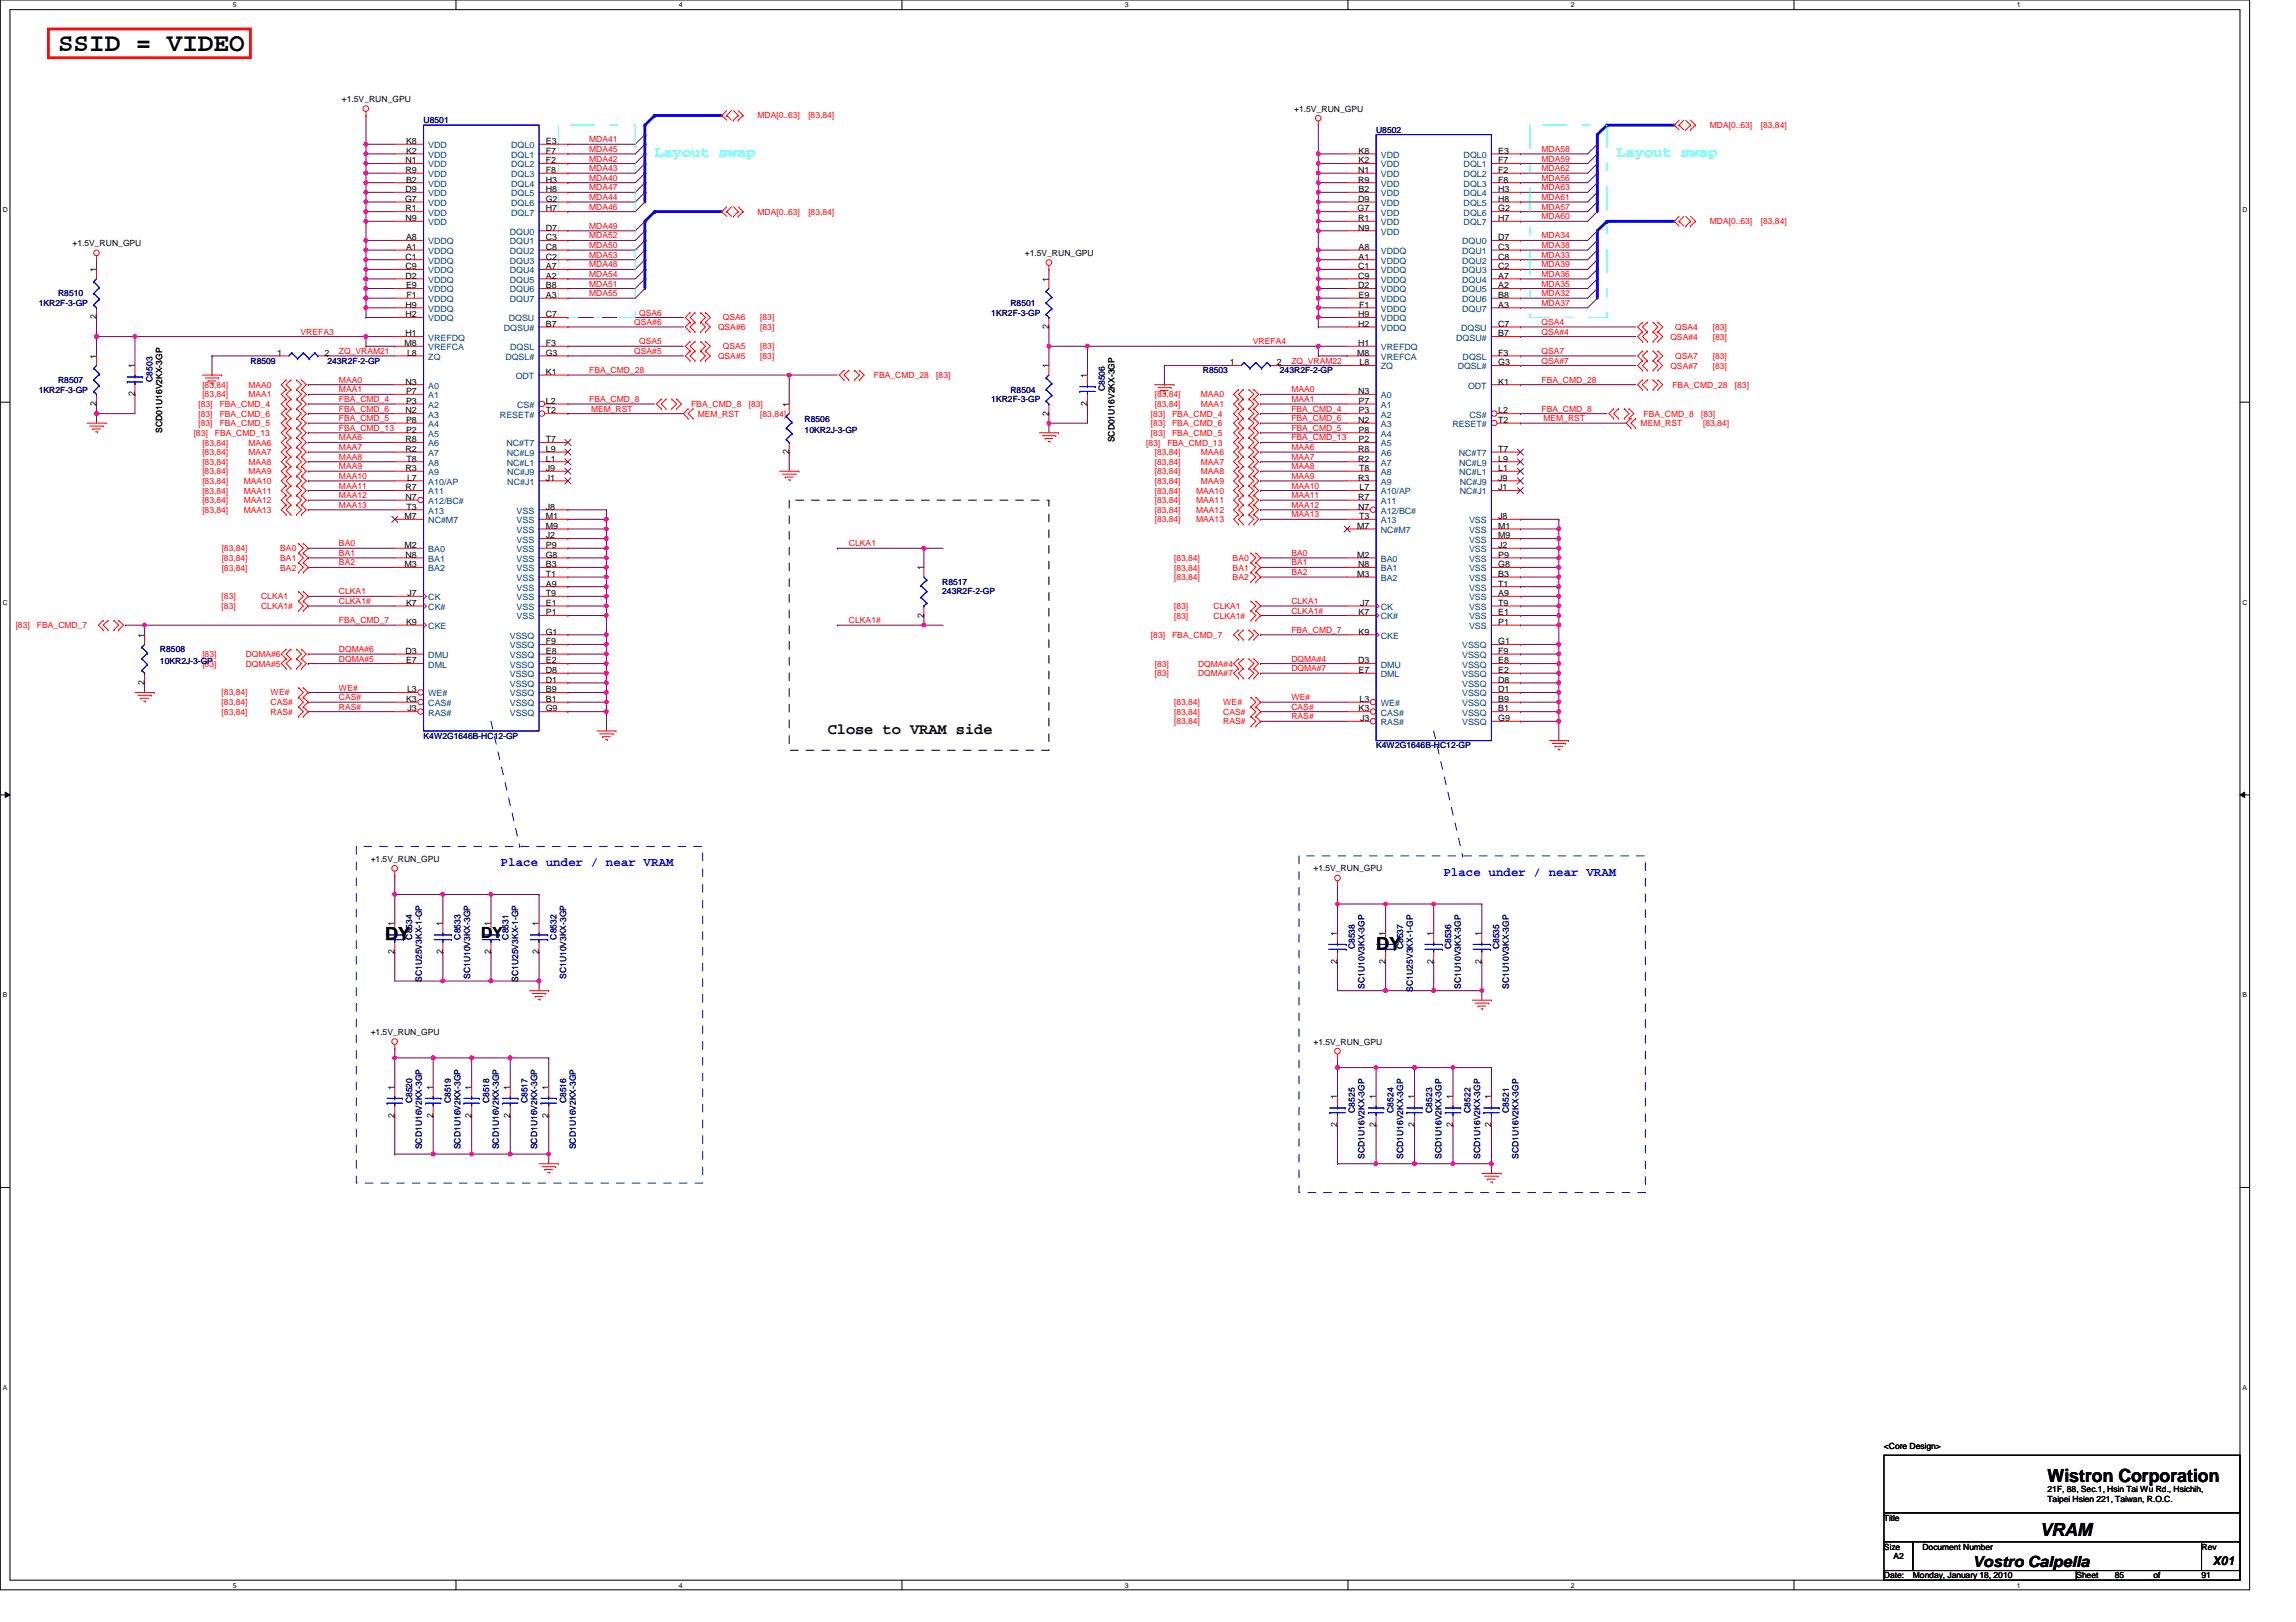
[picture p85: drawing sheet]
<svg xmlns="http://www.w3.org/2000/svg" width="297mm" height="210mm" viewBox="0 0 297 210" stroke-linecap="round" stroke-linejoin="round" font-family="sans-serif">
<defs><g id="words">
<text font-size="3.3" x="7.5" y="6.5">SSID = VIDEO</text>
<g font-size="2.3">
<text x="49.8" y="121.7">DY</text>
<text x="178" y="122.9">DY</text>
<text x="264.9" y="191.7">Wistron Corporation</text>
<text x="263.9" y="198.8">VRAM</text>
</g>
<g font-size="2" fill="#0ff">
<text x="84.7" y="20.3">Layout swap</text>
<text x="209.1" y="20.3">Layout swap</text>
</g>
<g font-size="2">
<text x="107.1" y="95">Close to VRAM side</text>
<text x="62.3" y="121.3">DY</text>
<text x="255.2" y="202.8">Vostro Calpella</text>
</g>
<g font-size="1.6" fill="#00f">
<text x="64.8" y="112.1">Place under / near VRAM</text>
<text x="186.7" y="113.3">Place under / near VRAM</text>
</g>
<text font-size="1.6" x="286.3" y="202.5">X01</text>
<g font-size="1.1">
<text x="44.2" y="13.2">+1.5V_RUN_GPU</text>
<text x="167.4" y="14.5">+1.5V_RUN_GPU</text>
<text x="52.5" y="21.1">N1</text>
<text x="52.5" y="22.4">R9</text>
<text x="52.5" y="23.6">B2</text>
<text x="52.5" y="19.9">K2</text>
<text x="52.5" y="18.6">K8</text>
<text x="70.6" y="23.6">H3</text>
<text x="70.6" y="22.4">F8</text>
<text x="70.6" y="21.1">F2</text>
<text x="70.6" y="19.9">F7</text>
<text x="70.6" y="18.6">E3</text>
<text x="175.7" y="22.4">N1</text>
<text x="175.7" y="23.6">R9</text>
<text x="175.8" y="21.1">K2</text>
<text x="175.8" y="19.9">K8</text>
<text x="193.8" y="23.6">F8</text>
<text x="193.8" y="22.4">F2</text>
<text x="193.8" y="21.1">F7</text>
<text x="193.8" y="19.9">E3</text>
<text x="52.4" y="26.1">G7</text>
<text x="52.5" y="24.9">D9</text>
<text x="52.5" y="28.6">N9</text>
<text x="52.5" y="27.4">R1</text>
<text x="70.6" y="29.8">D7</text>
<text x="70.6" y="27.4">H7</text>
<text x="70.6" y="26.1">G2</text>
<text x="70.6" y="24.9">H8</text>
<text x="175.6" y="27.4">G7</text>
<text x="175.7" y="26.1">D9</text>
<text x="175.7" y="29.8">N9</text>
<text x="175.7" y="28.6">R1</text>
<text x="175.8" y="24.9">B2</text>
<text x="193.8" y="28.6">H7</text>
<text x="193.8" y="27.4">G2</text>
<text x="193.8" y="26.1">H8</text>
<text x="193.8" y="24.9">H3</text>
<text x="9.4" y="31.9">+1.5V_RUN_GPU</text>
<text x="12.5" y="35.2" transform="rotate(-90 12.5 35.2)">1</text>
<text x="52.5" y="33.6">C1</text>
<text x="52.5" y="34.8">C9</text>
<text x="52.5" y="32.3">A1</text>
<text x="52.5" y="31.1">A8</text>
<text x="70.6" y="31.1">C3</text>
<text x="70.6" y="32.3">C8</text>
<text x="70.6" y="33.6">C2</text>
<text x="70.6" y="34.8">A7</text>
<text x="132.6" y="33.1">+1.5V_RUN_GPU</text>
<text x="175.7" y="34.8">C1</text>
<text x="175.8" y="33.6">A1</text>
<text x="175.8" y="32.3">A8</text>
<text x="193.8" y="31.1">D7</text>
<text x="193.8" y="32.3">C3</text>
<text x="193.8" y="33.6">C8</text>
<text x="193.8" y="34.8">C2</text>
<text x="12.5" y="41.3" transform="rotate(-90 12.5 41.3)">2</text>
<text x="52.5" y="36.1">D2</text>
<text x="52.5" y="41.1">H2</text>
<text x="52.5" y="39.8">H9</text>
<text x="52.5" y="37.3">E9</text>
<text x="52.6" y="38.6">F1</text>
<text x="70.6" y="41.1">C7</text>
<text x="70.6" y="36.1">A2</text>
<text x="70.6" y="37.3">B8</text>
<text x="70.6" y="38.6">A3</text>
<text x="135.7" y="36.5" transform="rotate(-90 135.7 36.5)">1</text>
<text x="175.7" y="36.1">C9</text>
<text x="175.7" y="37.3">D2</text>
<text x="175.7" y="41.1">H9</text>
<text x="175.8" y="38.6">E9</text>
<text x="175.8" y="39.8">F1</text>
<text x="193.8" y="36.1">A7</text>
<text x="193.8" y="37.3">A2</text>
<text x="193.8" y="38.6">B8</text>
<text x="193.8" y="39.8">A3</text>
<text x="12.5" y="46.4" transform="rotate(-90 12.5 46.4)">1</text>
<text x="17.4" y="47.7" transform="rotate(-90 17.4 47.7)">1</text>
<text x="35.9" y="46">1</text>
<text x="42" y="46">2</text>
<text x="52.3" y="44.8">M8</text>
<text x="52.5" y="43.5">H1</text>
<text x="52.7" y="46">L8</text>
<text x="70.6" y="44.8">F3</text>
<text x="70.6" y="46">G3</text>
<text x="70.6" y="42.3">B7</text>
<text x="135.7" y="47.7" transform="rotate(-90 135.7 47.7)">1</text>
<text x="135.7" y="42.6" transform="rotate(-90 135.7 42.6)">2</text>
<text x="159.1" y="47.3">1</text>
<text x="165.2" y="47.3">2</text>
<text x="175.6" y="46">M8</text>
<text x="175.7" y="42.3">H2</text>
<text x="175.7" y="44.8">H1</text>
<text x="175.9" y="47.3">L8</text>
<text x="193.8" y="46">F3</text>
<text x="193.8" y="47.3">G3</text>
<text x="193.8" y="43.5">B7</text>
<text x="193.8" y="42.3">C7</text>
<text x="12.5" y="52.5" transform="rotate(-90 12.5 52.5)">2</text>
<text x="17.4" y="51.3" transform="rotate(-90 17.4 51.3)">2</text>
<text x="52.5" y="49.8">N3</text>
<text x="52.5" y="53.5">N2</text>
<text x="52.5" y="51">P7</text>
<text x="52.5" y="52.3">P3</text>
<text x="70.6" y="48.5">K1</text>
<text x="70.6" y="53.5">T2</text>
<text x="70.6" y="52.3">L2</text>
<text x="102.1" y="52.7" transform="rotate(-90 102.1 52.7)">1</text>
<text x="135.7" y="53.8" transform="rotate(-90 135.7 53.8)">2</text>
<text x="140.7" y="52.5" transform="rotate(-90 140.7 52.5)">2</text>
<text x="140.7" y="48.9" transform="rotate(-90 140.7 48.9)">1</text>
<text x="175.7" y="51">N3</text>
<text x="175.8" y="52.3">P7</text>
<text x="175.8" y="53.5">P3</text>
<text x="193.8" y="49.8">K1</text>
<text x="193.8" y="53.5">L2</text>
<text x="21" y="56" transform="rotate(-90 21 56)">SCD01U16V2KX-3GP</text>
<text x="52.5" y="57.2">R8</text>
<text x="52.5" y="58.5">R2</text>
<text x="52.5" y="54.7">P8</text>
<text x="52.5" y="56">P2</text>
<text x="52.6" y="59.7">T8</text>
<text x="70.6" y="59.7">L1</text>
<text x="70.6" y="58.5">L9</text>
<text x="70.6" y="57.2">T7</text>
<text x="102.1" y="58.8" transform="rotate(-90 102.1 58.8)">2</text>
<text x="144.2" y="57.3" transform="rotate(-90 144.2 57.3)">SCD01U16V2KX-3GP</text>
<text x="175.7" y="54.7">N2</text>
<text x="175.7" y="58.5">R8</text>
<text x="175.7" y="59.7">R2</text>
<text x="175.8" y="56">P8</text>
<text x="175.8" y="57.2">P2</text>
<text x="193.8" y="54.7">T2</text>
<text x="193.8" y="59.7">L9</text>
<text x="193.8" y="58.5">T7</text>
<text x="52.5" y="61">R3</text>
<text x="52.5" y="63.5">R7</text>
<text x="52.5" y="64.7">N7</text>
<text x="52.6" y="66">T3</text>
<text x="52.7" y="62.2">L7</text>
<text x="70.6" y="62.2">J1</text>
<text x="70.6" y="61">J9</text>
<text x="70.6" y="66">J8</text>
<text x="175.7" y="62.2">R3</text>
<text x="175.7" y="64.7">R7</text>
<text x="175.7" y="66">N7</text>
<text x="175.8" y="61">T8</text>
<text x="175.9" y="63.5">L7</text>
<text x="193.8" y="63.5">J1</text>
<text x="193.8" y="62.2">J9</text>
<text x="193.8" y="61">L1</text>
<text x="52.3" y="67.2">M7</text>
<text x="52.3" y="70.9">M2</text>
<text x="70.6" y="69.7">J2</text>
<text x="70.6" y="67.2">M1</text>
<text x="70.6" y="68.4">M9</text>
<text x="70.6" y="70.9">P9</text>
<text x="175.6" y="68.4">M7</text>
<text x="175.8" y="67.2">T3</text>
<text x="193.8" y="70.9">J2</text>
<text x="193.8" y="67.2">J8</text>
<text x="193.8" y="68.4">M1</text>
<text x="193.8" y="69.7">M9</text>
<text x="52.3" y="73.4">M3</text>
<text x="52.5" y="72.2">N8</text>
<text x="52.7" y="77.2">J7</text>
<text x="70.6" y="75.9">A9</text>
<text x="70.6" y="73.4">B3</text>
<text x="70.6" y="72.2">G8</text>
<text x="70.6" y="74.7">T1</text>
<text x="70.6" y="77.2">T9</text>
<text x="119.5" y="73.8" transform="rotate(-90 119.5 73.8)">1</text>
<text x="175.6" y="72.2">M2</text>
<text x="175.6" y="74.7">M3</text>
<text x="175.7" y="73.4">N8</text>
<text x="193.8" y="77.2">A9</text>
<text x="193.8" y="74.7">B3</text>
<text x="193.8" y="73.4">G8</text>
<text x="193.8" y="72.2">P9</text>
<text x="193.8" y="75.9">T1</text>
<text x="18.7" y="82.5" transform="rotate(-90 18.7 82.5)">1</text>
<text x="52.5" y="78.4">K7</text>
<text x="52.5" y="80.9">K9</text>
<text x="70.6" y="78.4">E1</text>
<text x="70.6" y="79.6">P1</text>
<text x="70.6" y="83.4">F9</text>
<text x="70.6" y="82.1">G1</text>
<text x="119.5" y="79.9" transform="rotate(-90 119.5 79.9)">2</text>
<text x="175.8" y="79.6">K7</text>
<text x="175.8" y="82.1">K9</text>
<text x="176" y="78.4">J7</text>
<text x="193.8" y="79.6">E1</text>
<text x="193.8" y="80.9">P1</text>
<text x="193.8" y="78.4">T9</text>
<text x="193.8" y="83.4">G1</text>
<text x="18.7" y="88.6" transform="rotate(-90 18.7 88.6)">2</text>
<text x="52.5" y="84.6">D3</text>
<text x="52.5" y="85.9">E7</text>
<text x="52.7" y="89.6">L3</text>
<text x="70.6" y="89.6">B9</text>
<text x="70.6" y="88.3">D1</text>
<text x="70.6" y="87.1">D8</text>
<text x="70.6" y="85.9">E2</text>
<text x="70.6" y="84.6">E8</text>
<text x="175.7" y="85.9">D3</text>
<text x="175.8" y="87.1">E7</text>
<text x="193.8" y="89.6">D1</text>
<text x="193.8" y="88.3">D8</text>
<text x="193.8" y="87.1">E2</text>
<text x="193.8" y="85.9">E8</text>
<text x="193.8" y="84.6">F9</text>
<text x="52.5" y="90.8">K3</text>
<text x="52.7" y="92.1">J3</text>
<text x="70.6" y="90.8">B1</text>
<text x="70.6" y="92.1">G9</text>
<text x="175.8" y="92.1">K3</text>
<text x="175.9" y="90.8">L3</text>
<text x="176" y="93.3">J3</text>
<text x="193.8" y="92.1">B1</text>
<text x="193.8" y="90.8">B9</text>
<text x="193.8" y="93.3">G9</text>
<text x="48" y="111.5">+1.5V_RUN_GPU</text>
<text x="169.9" y="112.8">+1.5V_RUN_GPU</text>
<text x="51.1" y="119.9" transform="rotate(-90 51.1 119.9)">1</text>
<text x="57.3" y="119.9" transform="rotate(-90 57.3 119.9)">1</text>
<text x="63.5" y="119.9" transform="rotate(-90 63.5 119.9)">1</text>
<text x="69.7" y="119.9" transform="rotate(-90 69.7 119.9)">1</text>
<text x="51.1" y="123.5" transform="rotate(-90 51.1 123.5)">2</text>
<text x="57.3" y="123.5" transform="rotate(-90 57.3 123.5)">2</text>
<text x="63.5" y="123.5" transform="rotate(-90 63.5 123.5)">2</text>
<text x="69.7" y="123.5" transform="rotate(-90 69.7 123.5)">2</text>
<text x="173" y="124.7" transform="rotate(-90 173 124.7)">2</text>
<text x="173" y="121.1" transform="rotate(-90 173 121.1)">1</text>
<text x="179.2" y="124.7" transform="rotate(-90 179.2 124.7)">2</text>
<text x="179.2" y="121.1" transform="rotate(-90 179.2 121.1)">1</text>
<text x="185.5" y="124.7" transform="rotate(-90 185.5 124.7)">2</text>
<text x="185.5" y="121.1" transform="rotate(-90 185.5 121.1)">1</text>
<text x="191.7" y="124.7" transform="rotate(-90 191.7 124.7)">2</text>
<text x="191.7" y="121.1" transform="rotate(-90 191.7 121.1)">1</text>
<text x="48" y="133.9">+1.5V_RUN_GPU</text>
<text x="169.9" y="135.2">+1.5V_RUN_GPU</text>
<text x="51.1" y="141" transform="rotate(-90 51.1 141)">1</text>
<text x="56" y="141" transform="rotate(-90 56 141)">1</text>
<text x="61" y="141" transform="rotate(-90 61 141)">1</text>
<text x="66" y="141" transform="rotate(-90 66 141)">1</text>
<text x="71" y="141" transform="rotate(-90 71 141)">1</text>
<text x="173" y="142.3" transform="rotate(-90 173 142.3)">1</text>
<text x="178" y="142.3" transform="rotate(-90 178 142.3)">1</text>
<text x="183" y="142.3" transform="rotate(-90 183 142.3)">1</text>
<text x="188" y="142.3" transform="rotate(-90 188 142.3)">1</text>
<text x="192.9" y="142.3" transform="rotate(-90 192.9 142.3)">1</text>
<text x="51.1" y="144.6" transform="rotate(-90 51.1 144.6)">2</text>
<text x="56" y="144.6" transform="rotate(-90 56 144.6)">2</text>
<text x="61" y="144.6" transform="rotate(-90 61 144.6)">2</text>
<text x="66" y="144.6" transform="rotate(-90 66 144.6)">2</text>
<text x="71" y="144.6" transform="rotate(-90 71 144.6)">2</text>
<text x="173" y="145.9" transform="rotate(-90 173 145.9)">2</text>
<text x="178" y="145.9" transform="rotate(-90 178 145.9)">2</text>
<text x="183" y="145.9" transform="rotate(-90 183 145.9)">2</text>
<text x="188" y="145.9" transform="rotate(-90 188 145.9)">2</text>
<text x="192.9" y="145.9" transform="rotate(-90 192.9 145.9)">2</text>
<text x="243.7" y="187.5">&lt;Core Design&gt;</text>
<text x="243.7" y="196.8">Title</text>
<text x="264.9" y="193.1">21F, 88, Sec.1, Hsin Tai Wu Rd., Hsichih,</text>
<text x="264.9" y="194.4">Taipei Hsien 221, Taiwan, R.O.C.</text>
<text x="243.7" y="200.5">Size</text>
<text x="245" y="201.8">A2</text>
<text x="248.7" y="200.5">Document Number</text>
<text x="284.8" y="200.5">Rev</text>
<text x="243.7" y="204.3">Date:</text>
<text x="247.5" y="204.3">Monday, January 18, 2010</text>
<text x="268.6" y="204.3">Sheet</text>
<text x="273.6" y="204.3">85</text>
<text x="278.6" y="204.3">of</text>
<text x="284.8" y="204.3">91</text>
</g>
<g font-size="1.1" fill="#000080">
<text x="54.8" y="16">U8501</text>
<text x="178" y="17.2">U8502</text>
<text x="5" y="39.6">1KR2F-3-GP</text>
<text x="7.5" y="38.4">R8510</text>
<text x="128.2" y="40.9">1KR2F-3-GP</text>
<text x="130.7" y="39.6">R8501</text>
<text x="32.4" y="47.1">R8509</text>
<text x="42.4" y="47.1">243R2F-2-GP</text>
<text x="5" y="50.8">1KR2F-3-GP</text>
<text x="7.5" y="49.6">R8507</text>
<text x="19.7" y="49.4" transform="rotate(-90 19.7 49.4)">C8503</text>
<text x="128.2" y="52">1KR2F-3-GP</text>
<text x="130.7" y="50.8">R8504</text>
<text x="142.9" y="50.7" transform="rotate(-90 142.9 50.7)">C8506</text>
<text x="155.6" y="48.3">R8503</text>
<text x="165.6" y="48.3">243R2F-2-GP</text>
<text x="104.1" y="54.5">R8506</text>
<text x="104.1" y="56">10KR2J-3-GP</text>
<text x="121.9" y="75.7">R8517</text>
<text x="121.9" y="76.8">243R2F-2-GP</text>
<text x="20.7" y="84.4">R8508</text>
<text x="20.7" y="85.9">10KR2J-3-GP</text>
<text x="54.8" y="95.6">K4W2G1646B-HC12-GP</text>
<text x="178" y="96.9">K4W2G1646B-HC12-GP</text>
<text x="53.3" y="121.6" transform="rotate(-90 53.3 121.6)">C8534</text>
<text x="59.6" y="121.6" transform="rotate(-90 59.6 121.6)">C8533</text>
<text x="65.8" y="121.6" transform="rotate(-90 65.8 121.6)">C8531</text>
<text x="72" y="121.6" transform="rotate(-90 72 121.6)">C8532</text>
<text x="175.3" y="122.9" transform="rotate(-90 175.3 122.9)">C8538</text>
<text x="181.5" y="122.9" transform="rotate(-90 181.5 122.9)">C8537</text>
<text x="187.7" y="122.9" transform="rotate(-90 187.7 122.9)">C8536</text>
<text x="194" y="122.9" transform="rotate(-90 194 122.9)">C8535</text>
<text x="54.6" y="127.1" transform="rotate(-90 54.6 127.1)">SC1U25V3KX-1-GP</text>
<text x="60.8" y="126.7" transform="rotate(-90 60.8 126.7)">SC1U10V3KX-3GP</text>
<text x="67" y="127.1" transform="rotate(-90 67 127.1)">SC1U25V3KX-1-GP</text>
<text x="73.3" y="126.7" transform="rotate(-90 73.3 126.7)">SC1U10V3KX-3GP</text>
<text x="176.5" y="128" transform="rotate(-90 176.5 128)">SC1U10V3KX-3GP</text>
<text x="182.8" y="128.3" transform="rotate(-90 182.8 128.3)">SC1U25V3KX-1-GP</text>
<text x="189" y="128" transform="rotate(-90 189 128)">SC1U10V3KX-3GP</text>
<text x="195.2" y="128" transform="rotate(-90 195.2 128)">SC1U10V3KX-3GP</text>
<text x="53.3" y="142.8" transform="rotate(-90 53.3 142.8)">C8520</text>
<text x="58.3" y="142.8" transform="rotate(-90 58.3 142.8)">C8519</text>
<text x="63.3" y="142.8" transform="rotate(-90 63.3 142.8)">C8518</text>
<text x="68.3" y="142.8" transform="rotate(-90 68.3 142.8)">C8517</text>
<text x="73.3" y="142.8" transform="rotate(-90 73.3 142.8)">C8516</text>
<text x="175.3" y="144" transform="rotate(-90 175.3 144)">C8525</text>
<text x="180.3" y="144" transform="rotate(-90 180.3 144)">C8524</text>
<text x="185.3" y="144" transform="rotate(-90 185.3 144)">C8523</text>
<text x="190.2" y="144" transform="rotate(-90 190.2 144)">C8522</text>
<text x="195.2" y="144" transform="rotate(-90 195.2 144)">C8521</text>
<text x="54.6" y="148.7" transform="rotate(-90 54.6 148.7)">SCD1U16V2KX-3GP</text>
<text x="59.6" y="148.7" transform="rotate(-90 59.6 148.7)">SCD1U16V2KX-3GP</text>
<text x="64.5" y="148.7" transform="rotate(-90 64.5 148.7)">SCD1U16V2KX-3GP</text>
<text x="69.5" y="148.7" transform="rotate(-90 69.5 148.7)">SCD1U16V2KX-3GP</text>
<text x="74.5" y="148.7" transform="rotate(-90 74.5 148.7)">SCD1U16V2KX-3GP</text>
<text x="176.5" y="150" transform="rotate(-90 176.5 150)">SCD1U16V2KX-3GP</text>
<text x="181.5" y="150" transform="rotate(-90 181.5 150)">SCD1U16V2KX-3GP</text>
<text x="186.5" y="150" transform="rotate(-90 186.5 150)">SCD1U16V2KX-3GP</text>
<text x="191.5" y="150" transform="rotate(-90 191.5 150)">SCD1U16V2KX-3GP</text>
<text x="196.5" y="150" transform="rotate(-90 196.5 150)">SCD1U16V2KX-3GP</text>
</g>
<g font-size="1.1" fill="#f00">
<text x="98" y="15.3">MDA[0..63]</text>
<text x="104.6" y="15.3">[83,84]</text>
<text x="221.2" y="16.6">MDA[0..63]</text>
<text x="227.8" y="16.6">[83,84]</text>
<text x="76.2" y="18.4">MDA41</text>
<text x="76.2" y="20.9">MDA42</text>
<text x="76.2" y="22.2">MDA43</text>
<text x="76.2" y="23.4">MDA40</text>
<text x="76.2" y="19.7">MDA45</text>
<text x="199.4" y="19.7">MDA58</text>
<text x="199.4" y="23.4">MDA56</text>
<text x="199.4" y="22.2">MDA62</text>
<text x="199.4" y="20.9">MDA59</text>
<text x="76.2" y="27.1">MDA46</text>
<text x="76.2" y="29.6">MDA49</text>
<text x="76.2" y="24.6">MDA47</text>
<text x="76.2" y="25.9">MDA44</text>
<text x="98" y="27.8">MDA[0..63]</text>
<text x="104.6" y="27.8">[83,84]</text>
<text x="199.4" y="24.6">MDA63</text>
<text x="199.4" y="27.1">MDA57</text>
<text x="199.4" y="28.4">MDA60</text>
<text x="199.4" y="25.9">MDA61</text>
<text x="221.2" y="29">MDA[0..63]</text>
<text x="227.8" y="29">[83,84]</text>
<text x="76.2" y="34.6">MDA48</text>
<text x="76.2" y="30.9">MDA52</text>
<text x="76.2" y="35.8">MDA54</text>
<text x="76.2" y="33.4">MDA53</text>
<text x="76.2" y="32.1">MDA50</text>
<text x="199.4" y="32.1">MDA38</text>
<text x="199.4" y="33.4">MDA33</text>
<text x="199.4" y="30.9">MDA34</text>
<text x="199.4" y="35.8">MDA36</text>
<text x="199.4" y="34.6">MDA39</text>
<text x="76.2" y="38.3">MDA55</text>
<text x="76.2" y="37.1">MDA51</text>
<text x="82.7" y="40.8">QSA6</text>
<text x="93.5" y="41.5">QSA6</text>
<text x="98.4" y="41.5">[83]</text>
<text x="199.4" y="38.3">MDA32</text>
<text x="199.4" y="37.1">MDA35</text>
<text x="199.4" y="39.6">MDA37</text>
<text x="38.9" y="43.3">VREFA3</text>
<text x="43.9" y="45.8">ZQ_VRAM21</text>
<text x="82.1" y="45.8">QSA#5</text>
<text x="82.1" y="42.1">QSA#6</text>
<text x="82.7" y="44.6">QSA5</text>
<text x="92.9" y="42.7">QSA#6</text>
<text x="92.9" y="46.4">QSA#5</text>
<text x="93.5" y="45.2">QSA5</text>
<text x="98.4" y="42.7">[83]</text>
<text x="98.4" y="45.2">[83]</text>
<text x="98.4" y="46.4">[83]</text>
<text x="162.1" y="44.6">VREFA4</text>
<text x="167.1" y="47.1">ZQ_VRAM22</text>
<text x="199.4" y="45.8">QSA7</text>
<text x="199.4" y="47.1">QSA#7</text>
<text x="199.4" y="42.1">QSA4</text>
<text x="199.4" y="43.3">QSA#4</text>
<text x="216.1" y="44">QSA#4</text>
<text x="216.1" y="47.7">QSA#7</text>
<text x="216.7" y="42.7">QSA4</text>
<text x="216.7" y="46.4">QSA7</text>
<text x="221.6" y="42.7">[83]</text>
<text x="221.6" y="44">[83]</text>
<text x="221.6" y="46.4">[83]</text>
<text x="221.6" y="47.7">[83]</text>
<text x="25.7" y="52.7">[83]</text>
<text x="25.7" y="53.9">[83]</text>
<text x="26.2" y="50.2">[83,84]</text>
<text x="26.2" y="51.4">[83,84]</text>
<text x="28.4" y="52.7">FBA_CMD_4</text>
<text x="28.4" y="53.9">FBA_CMD_6</text>
<text x="32.1" y="50.2">MAA0</text>
<text x="32.1" y="51.4">MAA1</text>
<text x="43.9" y="52">FBA_CMD_4</text>
<text x="43.9" y="53.3">FBA_CMD_6</text>
<text x="43.9" y="49.5">MAA0</text>
<text x="43.9" y="50.8">MAA1</text>
<text x="76.2" y="52">FBA_CMD_8</text>
<text x="76.2" y="48.3">FBA_CMD_28</text>
<text x="76.5" y="53.3">MEM_RST</text>
<text x="89.4" y="52.7">FBA_CMD_8</text>
<text x="90.3" y="53.9">MEM_RST</text>
<text x="96.9" y="52.7">[83]</text>
<text x="98.4" y="53.9">[83,84]</text>
<text x="113" y="48.9">FBA_CMD_28</text>
<text x="121.1" y="48.9">[83]</text>
<text x="148.9" y="53.9">[83]</text>
<text x="149.4" y="51.4">[83,84]</text>
<text x="149.4" y="52.7">[83,84]</text>
<text x="151.6" y="53.9">FBA_CMD_4</text>
<text x="155.4" y="51.4">MAA0</text>
<text x="155.4" y="52.7">MAA1</text>
<text x="167.1" y="50.8">MAA0</text>
<text x="167.1" y="52">MAA1</text>
<text x="167.1" y="53.3">FBA_CMD_4</text>
<text x="199.4" y="49.5">FBA_CMD_28</text>
<text x="199.4" y="53.3">FBA_CMD_8</text>
<text x="212.6" y="53.9">FBA_CMD_8</text>
<text x="216.4" y="50.2">FBA_CMD_28</text>
<text x="220.1" y="53.9">[83]</text>
<text x="224.4" y="50.2">[83]</text>
<text x="25.1" y="56.4">[83]</text>
<text x="25.7" y="55.2">[83]</text>
<text x="26.2" y="58.9">[83,84]</text>
<text x="26.2" y="57.7">[83,84]</text>
<text x="27.8" y="56.4">FBA_CMD_13</text>
<text x="28.4" y="55.2">FBA_CMD_5</text>
<text x="32.1" y="58.9">MAA7</text>
<text x="32.1" y="57.7">MAA6</text>
<text x="43.9" y="55.8">FBA_CMD_13</text>
<text x="43.9" y="54.5">FBA_CMD_5</text>
<text x="43.9" y="58.3">MAA7</text>
<text x="43.9" y="59.5">MAA8</text>
<text x="43.9" y="57">MAA6</text>
<text x="148.3" y="57.7">[83]</text>
<text x="148.9" y="55.2">[83]</text>
<text x="148.9" y="56.4">[83]</text>
<text x="149.4" y="58.9">[83,84]</text>
<text x="151" y="57.7">FBA_CMD_13</text>
<text x="151.6" y="55.2">FBA_CMD_6</text>
<text x="151.6" y="56.4">FBA_CMD_5</text>
<text x="155.4" y="58.9">MAA6</text>
<text x="167.1" y="59.5">MAA7</text>
<text x="167.1" y="58.3">MAA6</text>
<text x="167.1" y="57">FBA_CMD_13</text>
<text x="167.1" y="54.5">FBA_CMD_6</text>
<text x="167.1" y="55.8">FBA_CMD_5</text>
<text x="199.7" y="54.5">MEM_RST</text>
<text x="212.3" y="55.2">MEM_RST</text>
<text x="220.3" y="55.2">[83,84]</text>
<text x="26.2" y="61.4">[83,84]</text>
<text x="26.2" y="60.1">[83,84]</text>
<text x="26.2" y="65.1">[83,84]</text>
<text x="26.2" y="63.9">[83,84]</text>
<text x="26.2" y="62.6">[83,84]</text>
<text x="31.5" y="65.1">MAA12</text>
<text x="31.5" y="63.9">MAA11</text>
<text x="31.5" y="62.6">MAA10</text>
<text x="32.1" y="61.4">MAA9</text>
<text x="32.1" y="60.1">MAA8</text>
<text x="43.9" y="64.5">MAA12</text>
<text x="43.9" y="60.7">MAA9</text>
<text x="43.9" y="62">MAA10</text>
<text x="43.9" y="63.2">MAA11</text>
<text x="43.9" y="65.7">MAA13</text>
<text x="149.4" y="60.1">[83,84]</text>
<text x="149.4" y="62.6">[83,84]</text>
<text x="149.4" y="61.4">[83,84]</text>
<text x="149.4" y="65.1">[83,84]</text>
<text x="149.4" y="63.9">[83,84]</text>
<text x="154.7" y="65.1">MAA11</text>
<text x="154.7" y="63.9">MAA10</text>
<text x="155.4" y="60.1">MAA7</text>
<text x="155.4" y="62.6">MAA9</text>
<text x="155.4" y="61.4">MAA8</text>
<text x="167.1" y="65.7">MAA12</text>
<text x="167.1" y="60.7">MAA8</text>
<text x="167.1" y="62">MAA9</text>
<text x="167.1" y="63.2">MAA10</text>
<text x="167.1" y="64.5">MAA11</text>
<text x="26.2" y="66.4">[83,84]</text>
<text x="28.7" y="71.3">[83,84]</text>
<text x="31.5" y="66.4">MAA13</text>
<text x="36.3" y="71.3">BA0</text>
<text x="43.9" y="71.9">BA1</text>
<text x="43.9" y="70.7">BA0</text>
<text x="109.8" y="70.7">CLKA1</text>
<text x="149.4" y="66.4">[83,84]</text>
<text x="149.4" y="67.6">[83,84]</text>
<text x="154.7" y="66.4">MAA12</text>
<text x="154.7" y="67.6">MAA13</text>
<text x="167.1" y="67">MAA13</text>
<text x="167.1" y="71.9">BA0</text>
<text x="28.7" y="77.6">[83]</text>
<text x="28.7" y="72.6">[83,84]</text>
<text x="28.7" y="73.8">[83,84]</text>
<text x="33.8" y="77.6">CLKA1</text>
<text x="36.3" y="72.6">BA1</text>
<text x="36.3" y="73.8">BA2</text>
<text x="43.9" y="73.2">BA2</text>
<text x="43.9" y="76.9">CLKA1</text>
<text x="151.9" y="72.6">[83,84]</text>
<text x="151.9" y="73.8">[83,84]</text>
<text x="151.9" y="75.1">[83,84]</text>
<text x="159.5" y="72.6">BA0</text>
<text x="159.5" y="73.8">BA1</text>
<text x="159.5" y="75.1">BA2</text>
<text x="167.1" y="74.4">BA2</text>
<text x="167.1" y="73.2">BA1</text>
<text x="2" y="81.3">[83]</text>
<text x="4.8" y="81.3">FBA_CMD_7</text>
<text x="28.7" y="78.8">[83]</text>
<text x="33.8" y="78.8">CLKA1#</text>
<text x="43.9" y="80.6">FBA_CMD_7</text>
<text x="43.9" y="78.2">CLKA1#</text>
<text x="109.8" y="80.6">CLKA1#</text>
<text x="148.9" y="82.5">[83]</text>
<text x="151.6" y="82.5">FBA_CMD_7</text>
<text x="151.9" y="78.8">[83]</text>
<text x="151.9" y="80.1">[83]</text>
<text x="157" y="78.8">CLKA1</text>
<text x="157" y="80.1">CLKA1#</text>
<text x="167.1" y="79.4">CLKA1#</text>
<text x="167.1" y="78.2">CLKA1</text>
<text x="167.1" y="81.9">FBA_CMD_7</text>
<text x="26.2" y="85">[83]</text>
<text x="26.2" y="86.3">[83]</text>
<text x="31.8" y="85">DQMA#6</text>
<text x="31.8" y="86.3">DQMA#5</text>
<text x="43.9" y="89.4">WE#</text>
<text x="43.9" y="85.6">DQMA#5</text>
<text x="43.9" y="84.4">DQMA#6</text>
<text x="149.4" y="86.3">[83]</text>
<text x="149.4" y="87.5">[83]</text>
<text x="155" y="86.3">DQMA#4</text>
<text x="155" y="87.5">DQMA#7</text>
<text x="167.1" y="86.9">DQMA#7</text>
<text x="167.1" y="85.6">DQMA#4</text>
<text x="28.7" y="92.5">[83,84]</text>
<text x="28.7" y="90">[83,84]</text>
<text x="28.7" y="91.2">[83,84]</text>
<text x="35" y="92.5">RAS#</text>
<text x="35" y="90">WE#</text>
<text x="35" y="91.2">CAS#</text>
<text x="43.9" y="91.8">RAS#</text>
<text x="43.9" y="90.6">CAS#</text>
<text x="151.9" y="93.7">[83,84]</text>
<text x="151.9" y="91.2">[83,84]</text>
<text x="151.9" y="92.5">[83,84]</text>
<text x="158.2" y="93.7">RAS#</text>
<text x="158.2" y="91.2">WE#</text>
<text x="158.2" y="92.5">CAS#</text>
<text x="167.1" y="93.1">RAS#</text>
<text x="167.1" y="90.6">WE#</text>
<text x="167.1" y="91.8">CAS#</text>
</g>
<g font-size="1.1" fill="#004080">
<text x="55.4" y="20.4">VDD</text>
<text x="55.4" y="19.2">VDD</text>
<text x="55.4" y="21.7">VDD</text>
<text x="55.4" y="22.9">VDD</text>
<text x="66.1" y="22.9">DQL3</text>
<text x="66.1" y="21.7">DQL2</text>
<text x="66.1" y="20.4">DQL1</text>
<text x="66.1" y="19.2">DQL0</text>
<text x="178.6" y="21.7">VDD</text>
<text x="178.6" y="20.4">VDD</text>
<text x="178.6" y="22.9">VDD</text>
<text x="189.4" y="22.9">DQL2</text>
<text x="189.4" y="21.7">DQL1</text>
<text x="189.4" y="20.4">DQL0</text>
<text x="55.4" y="24.2">VDD</text>
<text x="55.4" y="25.4">VDD</text>
<text x="55.4" y="26.6">VDD</text>
<text x="55.4" y="29.1">VDD</text>
<text x="55.4" y="27.9">VDD</text>
<text x="66.1" y="27.9">DQL7</text>
<text x="66.1" y="26.6">DQL6</text>
<text x="66.1" y="25.4">DQL5</text>
<text x="66.1" y="24.2">DQL4</text>
<text x="178.6" y="25.4">VDD</text>
<text x="178.6" y="26.6">VDD</text>
<text x="178.6" y="27.9">VDD</text>
<text x="178.6" y="29.1">VDD</text>
<text x="178.6" y="24.2">VDD</text>
<text x="189.4" y="29.1">DQL7</text>
<text x="189.4" y="27.9">DQL6</text>
<text x="189.4" y="26.6">DQL5</text>
<text x="189.4" y="25.4">DQL4</text>
<text x="189.4" y="24.2">DQL3</text>
<text x="55.4" y="32.9">VDDQ</text>
<text x="55.4" y="31.6">VDDQ</text>
<text x="55.4" y="34.1">VDDQ</text>
<text x="55.4" y="35.4">VDDQ</text>
<text x="66" y="30.4">DQU0</text>
<text x="66" y="31.6">DQU1</text>
<text x="66" y="32.9">DQU2</text>
<text x="66" y="34.1">DQU3</text>
<text x="66" y="35.4">DQU4</text>
<text x="178.6" y="30.4">VDD</text>
<text x="178.6" y="34.1">VDDQ</text>
<text x="178.6" y="32.9">VDDQ</text>
<text x="178.6" y="35.4">VDDQ</text>
<text x="189.2" y="31.6">DQU0</text>
<text x="189.2" y="32.9">DQU1</text>
<text x="189.2" y="34.1">DQU2</text>
<text x="189.2" y="35.4">DQU3</text>
<text x="55.4" y="36.6">VDDQ</text>
<text x="55.4" y="37.8">VDDQ</text>
<text x="55.4" y="39.1">VDDQ</text>
<text x="55.4" y="41.6">VDDQ</text>
<text x="55.4" y="40.3">VDDQ</text>
<text x="65.8" y="41.6">DQSU</text>
<text x="66" y="36.6">DQU5</text>
<text x="66" y="37.8">DQU6</text>
<text x="66" y="39.1">DQU7</text>
<text x="178.6" y="36.6">VDDQ</text>
<text x="178.6" y="37.8">VDDQ</text>
<text x="178.6" y="39.1">VDDQ</text>
<text x="178.6" y="40.3">VDDQ</text>
<text x="178.6" y="41.6">VDDQ</text>
<text x="189.2" y="36.6">DQU4</text>
<text x="189.2" y="37.8">DQU5</text>
<text x="189.2" y="39.1">DQU6</text>
<text x="189.2" y="40.3">DQU7</text>
<text x="55.4" y="46.6">ZQ</text>
<text x="55.4" y="45.3">VREFCA</text>
<text x="55.4" y="44.1">VREFDQ</text>
<text x="65.2" y="42.8">DQSU#</text>
<text x="65.4" y="46.6">DQSL#</text>
<text x="66" y="45.3">DQSL</text>
<text x="178.6" y="47.8">ZQ</text>
<text x="178.6" y="42.8">VDDQ</text>
<text x="178.6" y="46.6">VREFCA</text>
<text x="178.6" y="45.3">VREFDQ</text>
<text x="188.4" y="44.1">DQSU#</text>
<text x="188.6" y="47.8">DQSL#</text>
<text x="189" y="42.8">DQSU</text>
<text x="189.2" y="46.6">DQSL</text>
<text x="55.4" y="50.3">A0</text>
<text x="55.4" y="51.5">A1</text>
<text x="55.4" y="52.8">A2</text>
<text x="66.7" y="49">ODT</text>
<text x="66.9" y="52.8">CS#</text>
<text x="178.6" y="51.5">A0</text>
<text x="178.6" y="52.8">A1</text>
<text x="189.9" y="50.3">ODT</text>
<text x="55.4" y="54">A3</text>
<text x="55.4" y="55.3">A4</text>
<text x="55.4" y="56.5">A5</text>
<text x="55.4" y="57.8">A6</text>
<text x="55.4" y="59">A7</text>
<text x="64.7" y="54">RESET#</text>
<text x="65.5" y="57.8">NC#T7</text>
<text x="65.6" y="59">NC#L9</text>
<text x="178.6" y="54">A2</text>
<text x="178.6" y="55.3">A3</text>
<text x="178.6" y="56.5">A4</text>
<text x="178.6" y="57.8">A5</text>
<text x="178.6" y="59">A6</text>
<text x="187.9" y="55.3">RESET#</text>
<text x="188.7" y="59">NC#T7</text>
<text x="190.1" y="54">CS#</text>
<text x="55.4" y="60.3">A8</text>
<text x="55.4" y="61.5">A9</text>
<text x="55.4" y="62.7">A10/AP</text>
<text x="55.4" y="64">A11</text>
<text x="55.4" y="65.2">A12/BC#</text>
<text x="65.6" y="60.3">NC#L1</text>
<text x="65.6" y="62.7">NC#J1</text>
<text x="65.6" y="61.5">NC#J9</text>
<text x="178.6" y="60.3">A7</text>
<text x="178.6" y="61.5">A8</text>
<text x="178.6" y="62.7">A9</text>
<text x="178.6" y="64">A10/AP</text>
<text x="178.6" y="65.2">A11</text>
<text x="188.8" y="61.5">NC#L1</text>
<text x="188.8" y="60.3">NC#L9</text>
<text x="188.8" y="64">NC#J1</text>
<text x="188.8" y="62.7">NC#J9</text>
<text x="55.4" y="67.7">NC#M7</text>
<text x="55.4" y="66.5">A13</text>
<text x="55.4" y="71.5">BA0</text>
<text x="66.8" y="70.2">VSS</text>
<text x="66.8" y="66.5">VSS</text>
<text x="66.8" y="67.7">VSS</text>
<text x="66.8" y="69">VSS</text>
<text x="66.8" y="71.5">VSS</text>
<text x="178.6" y="69">NC#M7</text>
<text x="178.6" y="66.5">A12/BC#</text>
<text x="178.6" y="67.7">A13</text>
<text x="190.1" y="71.5">VSS</text>
<text x="190.1" y="67.7">VSS</text>
<text x="190.1" y="69">VSS</text>
<text x="190.1" y="70.2">VSS</text>
<text x="55.4" y="72.7">BA1</text>
<text x="55.4" y="73.9">BA2</text>
<text x="55.4" y="77.7">CK</text>
<text x="66.8" y="76.4">VSS</text>
<text x="66.8" y="73.9">VSS</text>
<text x="66.8" y="72.7">VSS</text>
<text x="66.8" y="75.2">VSS</text>
<text x="66.8" y="77.7">VSS</text>
<text x="178.6" y="72.7">BA0</text>
<text x="178.6" y="73.9">BA1</text>
<text x="178.6" y="75.2">BA2</text>
<text x="190.1" y="77.7">VSS</text>
<text x="190.1" y="75.2">VSS</text>
<text x="190.1" y="73.9">VSS</text>
<text x="190.1" y="72.7">VSS</text>
<text x="190.1" y="76.4">VSS</text>
<text x="55.4" y="78.9">CK#</text>
<text x="55.4" y="81.4">CKE</text>
<text x="66" y="83.9">VSSQ</text>
<text x="66" y="82.7">VSSQ</text>
<text x="66.8" y="78.9">VSS</text>
<text x="66.8" y="80.2">VSS</text>
<text x="178.6" y="78.9">CK</text>
<text x="178.6" y="80.2">CK#</text>
<text x="178.6" y="82.7">CKE</text>
<text x="189.2" y="83.9">VSSQ</text>
<text x="190.1" y="80.2">VSS</text>
<text x="190.1" y="81.4">VSS</text>
<text x="190.1" y="78.9">VSS</text>
<text x="55.4" y="86.4">DML</text>
<text x="55.4" y="85.2">DMU</text>
<text x="66" y="88.9">VSSQ</text>
<text x="66" y="87.6">VSSQ</text>
<text x="66" y="86.4">VSSQ</text>
<text x="66" y="85.2">VSSQ</text>
<text x="178.6" y="87.6">DML</text>
<text x="178.6" y="86.4">DMU</text>
<text x="189.2" y="88.9">VSSQ</text>
<text x="189.2" y="87.6">VSSQ</text>
<text x="189.2" y="86.4">VSSQ</text>
<text x="189.2" y="85.2">VSSQ</text>
<text x="55.4" y="91.4">CAS#</text>
<text x="55.4" y="90.1">WE#</text>
<text x="55.4" y="92.6">RAS#</text>
<text x="66" y="91.4">VSSQ</text>
<text x="66" y="90.1">VSSQ</text>
<text x="66" y="92.6">VSSQ</text>
<text x="178.6" y="92.6">CAS#</text>
<text x="178.6" y="91.4">WE#</text>
<text x="178.6" y="93.9">RAS#</text>
<text x="189.2" y="92.6">VSSQ</text>
<text x="189.2" y="91.4">VSSQ</text>
<text x="189.2" y="90.1">VSSQ</text>
<text x="189.2" y="93.9">VSSQ</text>
</g>
<g font-size=".9">
<text x="30.1" y="1">5</text>
<text x="87.8" y="1">4</text>
<text x="145.5" y="1">3</text>
<text x="203.2" y="1">2</text>
<text x="260.9" y="1">1</text>
<text x=".4" y="27.5">D</text>
<text x="290.1" y="27.5">D</text>
<text x=".4" y="78.3">C</text>
<text x="290.1" y="78.3">C</text>
<text x=".4" y="129.1">B</text>
<text x="290.1" y="129.1">B</text>
<text x=".4" y="179.9">A</text>
<text x="290.1" y="179.9">A</text>
<text x="30.1" y="205.4">5</text>
<text x="87.8" y="205.4">4</text>
<text x="145.5" y="205.4">3</text>
<text x="203.2" y="205.4">2</text>
<text x="260.9" y="205.4">1</text>
</g>
</g></defs>
<path d="M0 0h291v205.7h-291zM1.3 1.2h288.5v203.3h-288.5z" fill="none" stroke="#000" stroke-width=".13"/>
<g fill="#fff">
<path d="M30.1 .1h.5v1h-.5z"/>
<path d="M30.1 204.6h.5v1h-.5z"/>
</g>
<path d="M59 0v1.2M59 204.5v1.2" fill="none" stroke="#000" stroke-width=".13"/>
<g fill="#fff">
<path d="M87.8 .1h.5v1h-.5z"/>
<path d="M87.8 204.6h.5v1h-.5z"/>
</g>
<path d="M116.7 0v1.2M116.7 204.5v1.2" fill="none" stroke="#000" stroke-width=".13"/>
<g fill="#fff">
<path d="M145.5 .1h.5v1h-.5z"/>
<path d="M145.5 204.6h.5v1h-.5z"/>
</g>
<path d="M174.4 0v1.2M174.4 204.5v1.2" fill="none" stroke="#000" stroke-width=".13"/>
<g fill="#fff">
<path d="M203.2 .1h.5v1h-.5z"/>
<path d="M203.2 204.6h.5v1h-.5z"/>
</g>
<path d="M232.1 0v1.2M232.1 204.5v1.2" fill="none" stroke="#000" stroke-width=".13"/>
<g fill="#fff">
<path d="M260.9 .1h.5v1h-.5z"/>
<path d="M260.9 204.6h.5v1h-.5z"/>
<path d="M.4 26.6h.6v1h-.6z"/>
<path d="M290.1 26.6h.6v1h-.6z"/>
<path d="M.4 77.4h.6v1h-.6z"/>
<path d="M290.1 77.4h.6v1h-.6z"/>
</g>
<path d="M0 52h1.3M289.8 52h1.2" fill="none" stroke="#000" stroke-width=".13"/>
<g fill="#fff">
<path d="M.4 128.3h.5v1h-.5z"/>
<path d="M290.1 128.3h.6v1h-.6z"/>
</g>
<path d="M0 102.9h1.3M.7 102.5l.6 .4-.6 .3zM289.8 102.9l.6-.4v.7zM289.8 102.9h1.2" fill="none" stroke="#000" stroke-width=".13"/>
<path d="M.7 102.5l.6 .4-.6 .3zM289.8 102.9l.6-.4v.7z" fill="#000"/>
<g fill="#fff">
<path d="M.4 179.1h.5v1h-.5z"/>
<path d="M290.1 179.1h.6v1h-.6z"/>
</g>
<path d="M0 153.7h1.3M289.8 153.7h1.2" fill="none" stroke="#000" stroke-width=".13"/>
<g fill="none" stroke="#800040" stroke-width=".13">
<path d="M196.7 19.9h.1M196.7 19.9h8.7M196.7 38.6h.1M196.7 32.4h.1M196.7 37.3h.1M196.7 33.6h.1M196.7 39.8h.1M196.7 31.1h.1M196.7 36.1h.1M196.7 24.9h.1M196.7 34.9h.1M196.7 38.6h8.7"/>
<path d="M196.7 32.4h8.7M196.7 37.3h8.7M196.7 33.6h8.7M196.7 39.8h8.7M196.7 31.1h8.7M196.7 36.1h8.7M196.7 24.9h8.7M196.7 34.9h8.7"/>
</g>
<path d="M84.7 27.4h8.7" fill="none" stroke="#00f" stroke-width=".36"/>
<circle cx="84.7" cy="27.4" r=".18" fill="#00f"/>
<path d="M84.7 27.4l-1.3 1.2" fill="none" stroke="#00f" stroke-width=".36"/>
<circle cx="84.7" cy="27.4" r=".18" fill="#00f"/>
<path d="M73.5 44.8h.1M73.5 44.8h14.9" fill="none" stroke="#800040" stroke-width=".13"/>
<path d="M84.7 14.9h8.7" fill="none" stroke="#00f" stroke-width=".36"/>
<circle cx="84.7" cy="14.9" r=".18" fill="#00f"/>
<path d="M84.7 14.9l-1.3 1.3" fill="none" stroke="#00f" stroke-width=".36"/>
<circle cx="84.7" cy="14.9" r=".18" fill="#00f"/>
<path d="M73.5 46.1h.1M73.5 41.1h.1M73.5 42.3h.1M73.5 46.1h14.9M73.5 41.1h14.9M73.5 42.3h14.9" fill="none" stroke="#800040" stroke-width=".13"/>
<path d="M207.9 28.6h8.7" fill="none" stroke="#00f" stroke-width=".36"/>
<circle cx="207.9" cy="28.6" r=".18" fill="#00f"/>
<path d="M207.9 28.6l-1.3 1.3" fill="none" stroke="#00f" stroke-width=".36"/>
<circle cx="207.9" cy="28.6" r=".18" fill="#00f"/>
<path d="M207.9 16.2h8.7" fill="none" stroke="#00f" stroke-width=".36"/>
<circle cx="207.9" cy="16.2" r=".18" fill="#00f"/>
<path d="M207.9 16.2l-1.3 1.2" fill="none" stroke="#00f" stroke-width=".36"/>
<circle cx="207.9" cy="16.2" r=".18" fill="#00f"/>
<g fill="none" stroke="#800040" stroke-width=".13">
<path d="M73.5 18.7h.1M73.5 18.7h8.7M73.5 27.4h.1M73.5 21.2h.1M73.5 22.4h.1M73.5 38.6h.1M73.5 37.3h.1M73.5 34.9h.1M73.5 31.1h.1M73.5 36.1h.1M73.5 33.6h.1M73.5 32.4h.1"/>
<path d="M73.5 29.9h.1M73.5 27.4h8.7M73.5 21.2h8.7M73.5 22.4h8.7M73.5 38.6h8.7M73.5 37.3h8.7M73.5 34.9h8.7M73.5 31.1h8.7M73.5 36.1h8.7M73.5 33.6h8.7M73.5 32.4h8.7M73.5 29.9h8.7"/>
<path d="M196.7 23.6h.1M196.7 27.4h.1M196.7 28.6h.1M196.7 26.1h.1M196.7 22.4h.1M196.7 21.2h.1M196.7 27.4h8.7M196.7 21.2h8.7M196.7 22.4h8.7M196.7 23.6h8.7M196.7 28.6h8.7M196.7 26.1h8.7"/>
</g>
<path d="M206.6 37.3v1.3" fill="none" stroke="#00f" stroke-width=".36"/>
<circle cx="206.6" cy="37.3" r=".18" fill="#00f"/>
<path d="M73.5 19.9h.1M73.5 19.9h8.7M73.5 24.9h.1M73.5 26.1h.1M73.5 23.6h.1M73.5 24.9h8.7M73.5 26.1h8.7M73.5 23.6h8.7" fill="none" stroke="#800040" stroke-width=".13"/>
<path d="M83.4 22.4v1.2" fill="none" stroke="#00f" stroke-width=".36"/>
<circle cx="83.4" cy="22.4" r=".18" fill="#00f"/>
<path d="M206.6 22.4v1.2" fill="none" stroke="#00f" stroke-width=".36"/>
<circle cx="206.6" cy="22.4" r=".18" fill="#00f"/>
<path d="M102.1 48.5h.1M102.1 48.5h6.2" fill="none" stroke="#800040" stroke-width=".13"/>
<circle cx="102.1" cy="48.5" r=".24" fill="#f0f"/>
<circle cx="102.1" cy="48.5" r=".24" fill="none" stroke="#f0f" stroke-width=".13"/>
<path d="M39.9 52.3h.1M39.9 52.3h11.2M73.5 52.3h.1M73.5 52.3h11.2M18.7 80.9h.1M18.7 80.9h32.4" fill="none" stroke="#800040" stroke-width=".13"/>
<circle cx="18.7" cy="80.9" r=".24" fill="#f0f"/>
<circle cx="18.7" cy="80.9" r=".24" fill="none" stroke="#f0f" stroke-width=".13"/>
<path d="M47.3 38.6h.1M47.3 38.6v1.2M39.9 56h.1M39.9 53.5h.1M39.9 54.8h.1M39.9 56h11.2M39.9 53.5h11.2M39.9 54.8h11.2" fill="none" stroke="#800040" stroke-width=".13"/>
<circle cx="47.3" cy="38.6" r=".24" fill="#f0f"/>
<circle cx="47.3" cy="38.6" r=".24" fill="none" stroke="#f0f" stroke-width=".13"/>
<path d="M47.3 39.8h.1M47.3 39.8h3.8M47.3 39.8v1.3M27.4 48.5h.1M27.4 46.1v2.4M39.9 58.5h.1M39.9 58.5h11.2M39.9 92.1h.1M39.9 92.1h11.2" fill="none" stroke="#800040" stroke-width=".13"/>
<circle cx="47.3" cy="39.8" r=".24" fill="#f0f"/>
<circle cx="47.3" cy="39.8" r=".24" fill="none" stroke="#f0f" stroke-width=".13"/>
<path d="M47.3 38.6h.1M47.3 38.6h3.8M39.9 73.4h.1M39.9 72.2h.1M39.9 73.4h11.2M39.9 72.2h11.2M39.9 89.6h.1M39.9 89.6h11.2" fill="none" stroke="#800040" stroke-width=".13"/>
<circle cx="47.3" cy="38.6" r=".24" fill="#f0f"/>
<circle cx="47.3" cy="38.6" r=".24" fill="none" stroke="#f0f" stroke-width=".13"/>
<g fill="none" stroke="#800040" stroke-width=".13">
<path d="M17.5 43.6h.1M17.5 43.6h29.8v1.2M39.9 59.8h.1M39.9 49.8h.1M39.9 51h.1M39.9 57.3h.1M39.9 59.8h11.2M39.9 49.8h11.2M39.9 51h11.2M39.9 57.3h11.2M42.4 46.1h.1M42.4 46.1h8.7"/>
<path d="M47.3 44.8h.1M47.3 44.8h3.8M51.1 44.8h.1M39.9 64.7h.1M39.9 61h.1M39.9 62.2h.1M39.9 63.5h.1M39.9 66h.1M39.9 64.7h11.2M39.9 61h11.2M39.9 62.2h11.2M39.9 63.5h11.2"/>
<path d="M39.9 66h11.2M39.9 90.9h.1M39.9 90.9h11.2"/>
</g>
<circle cx="17.5" cy="43.5" r=".24" fill="#f0f"/>
<circle cx="17.5" cy="43.5" r=".24" fill="none" stroke="#f0f" stroke-width=".13"/>
<path d="M12.5 33.6h.1M12.5 33.6v1.3M12.5 52.3h.1M12.5 53.5h.1M12.5 52.3v1.2M12.5 53.5h5M39.9 78.4h.1M39.9 77.2h.1M39.9 71h.1M39.9 78.4h11.2M39.9 77.2h11.2M39.9 71h11.2" fill="none" stroke="#800040" stroke-width=".13"/>
<circle cx="12.5" cy="53.5" r=".24" fill="#f0f"/>
<circle cx="12.5" cy="53.5" r=".24" fill="none" stroke="#f0f" stroke-width=".13"/>
<path d="M12.5 53.5h.1M12.5 41.1h.1M12.5 43.6h.1M12.5 41.1v2.5M12.5 53.5v1.3M12.5 43.6h5M17.5 51h.1M17.5 43.6h.1M17.5 43.6v3.7M17.5 51v2.5" fill="none" stroke="#800040" stroke-width=".13"/>
<circle cx="12.5" cy="43.5" r=".24" fill="#f0f"/>
<circle cx="12.5" cy="43.5" r=".24" fill="none" stroke="#f0f" stroke-width=".13"/>
<path d="M47.3 23.6h.1M47.3 23.6v1.3M12.5 43.6h.1M12.5 43.6v2.5M27.4 46.1h.1M27.4 46.1h8.7" fill="none" stroke="#800040" stroke-width=".13"/>
<circle cx="47.3" cy="23.6" r=".23" fill="#f0f"/>
<circle cx="47.3" cy="23.6" r=".23" fill="none" stroke="#f0f" stroke-width=".13"/>
<path d="M47.3 33.6h.1M47.3 33.6v1.3" fill="none" stroke="#800040" stroke-width=".13"/>
<circle cx="47.3" cy="33.6" r=".24" fill="#f0f"/>
<circle cx="47.3" cy="33.6" r=".24" fill="none" stroke="#f0f" stroke-width=".13"/>
<path d="M47.3 24.9h.1M47.3 24.9v1.2" fill="none" stroke="#800040" stroke-width=".13"/>
<circle cx="47.3" cy="24.9" r=".24" fill="#f0f"/>
<circle cx="47.3" cy="24.9" r=".24" fill="none" stroke="#f0f" stroke-width=".13"/>
<path d="M47.3 36.1h.1M47.3 36.1v1.2" fill="none" stroke="#800040" stroke-width=".13"/>
<circle cx="47.3" cy="37.3" r=".24" fill="#f0f"/>
<circle cx="47.3" cy="37.3" r=".24" fill="none" stroke="#f0f" stroke-width=".13"/>
<circle cx="47.3" cy="36.1" r=".23" fill="#f0f"/>
<circle cx="47.3" cy="36.1" r=".23" fill="none" stroke="#f0f" stroke-width=".13"/>
<path d="M47.3 19.9h.1M47.3 19.9v1.3M47.3 24.9h.1M47.3 24.9h3.8" fill="none" stroke="#800040" stroke-width=".13"/>
<circle cx="47.3" cy="19.9" r=".24" fill="#f0f"/>
<circle cx="47.3" cy="19.9" r=".24" fill="none" stroke="#f0f" stroke-width=".13"/>
<path d="M47.3 18.7h.1M47.3 18.7v1.2M47.3 26.1h.1M47.3 26.1h3.8" fill="none" stroke="#800040" stroke-width=".13"/>
<circle cx="47.3" cy="18.7" r=".24" fill="#f0f"/>
<circle cx="47.3" cy="18.7" r=".24" fill="none" stroke="#f0f" stroke-width=".13"/>
<path d="M47.3 19.9h.1M47.3 19.9h3.8M47.3 27.4h.1M47.3 23.6h.1M47.3 26.1h.1M47.3 27.4h3.8M47.3 23.6h3.8M47.3 26.1v1.3" fill="none" stroke="#800040" stroke-width=".13"/>
<circle cx="47.3" cy="27.4" r=".24" fill="#f0f"/>
<circle cx="47.3" cy="27.4" r=".24" fill="none" stroke="#f0f" stroke-width=".13"/>
<circle cx="47.3" cy="26.1" r=".24" fill="#f0f"/>
<circle cx="47.3" cy="26.1" r=".24" fill="none" stroke="#f0f" stroke-width=".13"/>
<g fill="none" stroke="#800040" stroke-width=".13">
<path d="M47.3 34.9h.1M47.3 21.2h.1M47.3 27.4h.1M47.3 22.4h.1M47.3 33.6h.1M47.3 28.6h.1M47.3 34.9h3.8M47.3 21.2h3.8M47.3 27.4v1.2M47.3 34.9v1.2M47.3 22.4h3.8M47.3 33.6h3.8"/>
<path d="M47.3 28.6h3.8"/>
</g>
<circle cx="47.3" cy="36.1" r=".23" fill="#f0f"/>
<circle cx="47.3" cy="36.1" r=".23" fill="none" stroke="#f0f" stroke-width=".13"/>
<circle cx="47.3" cy="34.8" r=".23" fill="#f0f"/>
<circle cx="47.3" cy="34.8" r=".23" fill="none" stroke="#f0f" stroke-width=".13"/>
<path d="M47.3 31.1h.1M47.3 22.4h.1M47.3 31.1h3.8M47.3 22.4v1.2" fill="none" stroke="#800040" stroke-width=".13"/>
<circle cx="47.3" cy="22.4" r=".23" fill="#f0f"/>
<circle cx="47.3" cy="22.4" r=".23" fill="none" stroke="#f0f" stroke-width=".13"/>
<path d="M47.3 21.2h.1M47.3 21.2v1.2" fill="none" stroke="#800040" stroke-width=".13"/>
<circle cx="47.3" cy="21.2" r=".24" fill="#f0f"/>
<circle cx="47.3" cy="21.2" r=".24" fill="none" stroke="#f0f" stroke-width=".13"/>
<path d="M47.3 18.7h.1M47.3 18.7h3.8M47.3 32.4h.1M47.3 36.1h.1M47.3 37.3h.1M47.3 28.6h.1M47.3 32.4h3.8M47.3 36.1h3.8M47.3 37.3h3.8M47.3 28.6v2.5" fill="none" stroke="#800040" stroke-width=".13"/>
<circle cx="47.3" cy="28.6" r=".23" fill="#f0f"/>
<circle cx="47.3" cy="28.6" r=".23" fill="none" stroke="#f0f" stroke-width=".13"/>
<path d="M47.3 31.1h.1M47.3 31.1v1.3" fill="none" stroke="#800040" stroke-width=".13"/>
<circle cx="47.3" cy="31.1" r=".24" fill="#f0f"/>
<circle cx="47.3" cy="31.1" r=".24" fill="none" stroke="#f0f" stroke-width=".13"/>
<path d="M47.3 32.4h.1M47.3 32.4v1.2" fill="none" stroke="#800040" stroke-width=".13"/>
<circle cx="47.3" cy="32.3" r=".24" fill="#f0f"/>
<circle cx="47.3" cy="32.3" r=".24" fill="none" stroke="#f0f" stroke-width=".13"/>
<path d="M47.3 14.9h.1M47.3 14.9v3.8M47.3 43.6h.1M47.3 43.6h3.8" fill="none" stroke="#800040" stroke-width=".13"/>
<circle cx="47.3" cy="43.5" r=".24" fill="#f0f"/>
<circle cx="47.3" cy="43.5" r=".24" fill="none" stroke="#f0f" stroke-width=".13"/>
<g fill="none" stroke="#800040" stroke-width=".13">
<path d="M47.3 37.3h.1M47.3 37.3v1.3M47.3 41.1h.1M47.3 41.1h3.8M73.5 48.5h.1M73.5 48.5h28.6M102.1 58.5h.1M102.1 48.5h.1M102.1 48.5v3.8M102.1 58.5v2.5M73.5 77.2h.1M73.5 77.2h5"/>
<path d="M78.5 79.7h.1M78.5 79.7v2.4M39.9 85.9h.1M39.9 84.6h.1M39.9 85.9h11.2M39.9 84.6h11.2"/>
</g>
<circle cx="78.4" cy="79.7" r=".23" fill="#f0f"/>
<circle cx="78.4" cy="79.7" r=".23" fill="none" stroke="#f0f" stroke-width=".13"/>
<path d="M73.5 68.5h.1M73.5 68.5h5M78.5 68.5h.1M78.5 68.5v1.2" fill="none" stroke="#800040" stroke-width=".13"/>
<circle cx="78.4" cy="68.4" r=".24" fill="#f0f"/>
<circle cx="78.4" cy="68.4" r=".24" fill="none" stroke="#f0f" stroke-width=".13"/>
<path d="M73.5 67.2h.1M73.5 67.2h5" fill="none" stroke="#800040" stroke-width=".13"/>
<circle cx="78.4" cy="67.2" r=".23" fill="#f0f"/>
<circle cx="78.4" cy="67.2" r=".23" fill="none" stroke="#f0f" stroke-width=".13"/>
<path d="M78.5 67.2h.1M78.5 67.2v1.3M78.5 85.9h.1M78.5 85.9v1.2" fill="none" stroke="#800040" stroke-width=".13"/>
<circle cx="78.4" cy="85.9" r=".23" fill="#f0f"/>
<circle cx="78.4" cy="85.9" r=".23" fill="none" stroke="#f0f" stroke-width=".13"/>
<path d="M78.5 66h.1M78.5 66v1.2M73.5 92.1h.1M73.5 85.9h.1M73.5 92.1h5M73.5 85.9h5M78.5 87.1h.1M78.5 87.1v1.3" fill="none" stroke="#800040" stroke-width=".13"/>
<circle cx="78.4" cy="87.1" r=".24" fill="#f0f"/>
<circle cx="78.4" cy="87.1" r=".24" fill="none" stroke="#f0f" stroke-width=".13"/>
<path d="M73.5 73.4h.1M73.5 73.4h5M78.5 73.4h.1M78.5 73.4v1.3" fill="none" stroke="#800040" stroke-width=".13"/>
<circle cx="78.4" cy="73.4" r=".23" fill="#f0f"/>
<circle cx="78.4" cy="73.4" r=".23" fill="none" stroke="#f0f" stroke-width=".13"/>
<path d="M73.5 82.1h.1M73.5 88.4h.1M73.5 82.1h5M73.5 88.4h5M78.5 88.4h.1M78.5 88.4v1.2" fill="none" stroke="#800040" stroke-width=".13"/>
<circle cx="78.4" cy="88.4" r=".24" fill="#f0f"/>
<circle cx="78.4" cy="88.4" r=".24" fill="none" stroke="#f0f" stroke-width=".13"/>
<path d="M73.5 69.7h.1M73.5 69.7h5M78.5 69.7h.1M78.5 69.7v1.3" fill="none" stroke="#800040" stroke-width=".13"/>
<circle cx="78.4" cy="69.7" r=".24" fill="#f0f"/>
<circle cx="78.4" cy="69.7" r=".24" fill="none" stroke="#f0f" stroke-width=".13"/>
<path d="M78.5 90.9h.1M78.5 90.9v1.2" fill="none" stroke="#800040" stroke-width=".13"/>
<circle cx="78.4" cy="90.8" r=".23" fill="#f0f"/>
<circle cx="78.4" cy="90.8" r=".23" fill="none" stroke="#f0f" stroke-width=".13"/>
<path d="M73.5 66h.1M73.5 66h5M73.5 87.1h.1M73.5 87.1h5" fill="none" stroke="#800040" stroke-width=".13"/>
<circle cx="78.4" cy="87.1" r=".24" fill="#f0f"/>
<circle cx="78.4" cy="87.1" r=".24" fill="none" stroke="#f0f" stroke-width=".13"/>
<path d="M73.5 74.7h.1M73.5 74.7h5M78.5 74.7h.1M78.5 74.7v1.2" fill="none" stroke="#800040" stroke-width=".13"/>
<circle cx="78.4" cy="74.7" r=".24" fill="#f0f"/>
<circle cx="78.4" cy="74.7" r=".24" fill="none" stroke="#f0f" stroke-width=".13"/>
<path d="M78.5 82.1h.1M78.5 82.1v1.3" fill="none" stroke="#800040" stroke-width=".13"/>
<circle cx="78.4" cy="82.1" r=".24" fill="#f0f"/>
<circle cx="78.4" cy="82.1" r=".24" fill="none" stroke="#f0f" stroke-width=".13"/>
<path d="M73.5 89.6h.1M73.5 89.6h5M78.5 89.6h.1M78.5 89.6v1.3" fill="none" stroke="#800040" stroke-width=".13"/>
<circle cx="78.4" cy="89.6" r=".24" fill="#f0f"/>
<circle cx="78.4" cy="89.6" r=".24" fill="none" stroke="#f0f" stroke-width=".13"/>
<path d="M73.5 83.4h.1M73.5 83.4h5M78.5 83.4h.1M78.5 83.4v1.2" fill="none" stroke="#800040" stroke-width=".13"/>
<circle cx="78.4" cy="83.4" r=".24" fill="#f0f"/>
<circle cx="78.4" cy="83.4" r=".24" fill="none" stroke="#f0f" stroke-width=".13"/>
<path d="M73.5 71h.1M73.5 71h5M78.5 71h.1M78.5 71v1.2" fill="none" stroke="#800040" stroke-width=".13"/>
<circle cx="78.4" cy="70.9" r=".24" fill="#f0f"/>
<circle cx="78.4" cy="70.9" r=".24" fill="none" stroke="#f0f" stroke-width=".13"/>
<path d="M73.5 78.4h.1M78.5 77.2h.1M78.5 77.2v1.2h-5" fill="none" stroke="#800040" stroke-width=".13"/>
<circle cx="78.4" cy="77.2" r=".24" fill="#f0f"/>
<circle cx="78.4" cy="77.2" r=".24" fill="none" stroke="#f0f" stroke-width=".13"/>
<path d="M73.5 75.9h.1M73.5 75.9h5M78.5 75.9h.1M78.5 75.9v1.3" fill="none" stroke="#800040" stroke-width=".13"/>
<circle cx="78.4" cy="75.9" r=".24" fill="#f0f"/>
<circle cx="78.4" cy="75.9" r=".24" fill="none" stroke="#f0f" stroke-width=".13"/>
<path d="M73.5 90.9h.1M73.5 90.9h5M78.5 92.1h.1M78.5 92.1v2.5" fill="none" stroke="#800040" stroke-width=".13"/>
<circle cx="78.4" cy="92.1" r=".23" fill="#f0f"/>
<circle cx="78.4" cy="92.1" r=".23" fill="none" stroke="#f0f" stroke-width=".13"/>
<path d="M73.5 84.6h.1M73.5 84.6h5M78.5 84.6h.1M78.5 84.6v1.3" fill="none" stroke="#800040" stroke-width=".13"/>
<circle cx="78.4" cy="84.6" r=".23" fill="#f0f"/>
<circle cx="78.4" cy="84.6" r=".23" fill="none" stroke="#f0f" stroke-width=".13"/>
<path d="M73.5 72.2h.1M73.5 72.2h5M78.5 72.2h.1M78.5 72.2v1.2" fill="none" stroke="#800040" stroke-width=".13"/>
<circle cx="78.4" cy="72.2" r=".23" fill="#f0f"/>
<circle cx="78.4" cy="72.2" r=".23" fill="none" stroke="#f0f" stroke-width=".13"/>
<path d="M73.5 79.7h.1M78.5 78.4h.1M78.5 78.4v1.3h-5" fill="none" stroke="#800040" stroke-width=".13"/>
<circle cx="78.4" cy="78.4" r=".23" fill="#f0f"/>
<circle cx="78.4" cy="78.4" r=".23" fill="none" stroke="#f0f" stroke-width=".13"/>
<path d="M170.6 39.8h.1M170.6 39.8v1.3" fill="none" stroke="#800040" stroke-width=".13"/>
<circle cx="170.5" cy="39.8" r=".24" fill="#f0f"/>
<circle cx="170.5" cy="39.8" r=".24" fill="none" stroke="#f0f" stroke-width=".13"/>
<path d="M150.6 49.8h.1M150.6 47.3v2.5M163.1 59.8h.1M163.1 59.8h11.2M170.6 41.1h.1M170.6 41.1h3.7M170.6 41.1v1.2M163.1 93.3h.1M163.1 93.3h11.2" fill="none" stroke="#800040" stroke-width=".13"/>
<circle cx="170.6" cy="41.1" r=".24" fill="#f0f"/>
<circle cx="170.6" cy="41.1" r=".24" fill="none" stroke="#f0f" stroke-width=".13"/>
<path d="M170.6 39.8h.1M170.6 39.8h3.7M163.1 74.7h.1M163.1 73.4h.1M163.1 74.7h11.2M163.1 73.4h11.2M163.1 90.9h.1M163.1 90.9h11.2" fill="none" stroke="#800040" stroke-width=".13"/>
<circle cx="170.5" cy="39.8" r=".24" fill="#f0f"/>
<circle cx="170.5" cy="39.8" r=".24" fill="none" stroke="#f0f" stroke-width=".13"/>
<g fill="none" stroke="#800040" stroke-width=".13">
<path d="M140.7 44.8h.1M140.7 44.8h29.9v1.3M163.1 51h.1M163.1 52.3h.1M163.1 58.5h.1M163.1 51h11.2M163.1 52.3h11.2M163.1 58.5h11.2M165.6 47.3h.1M165.6 47.3h8.7M170.6 46.1h.1M170.6 46.1h3.7"/>
<path d="M174.3 46.1h.1M163.1 66h.1M163.1 61h.1M163.1 62.2h.1M163.1 63.5h.1M163.1 64.7h.1M163.1 67.2h.1M163.1 66h11.2M163.1 61h11.2M163.1 62.2h11.2M163.1 63.5h11.2M163.1 64.7h11.2"/>
<path d="M163.1 67.2h11.2M163.1 92.1h.1M163.1 92.1h11.2"/>
</g>
<circle cx="140.7" cy="44.8" r=".24" fill="#f0f"/>
<circle cx="140.7" cy="44.8" r=".24" fill="none" stroke="#f0f" stroke-width=".13"/>
<path d="M135.7 34.9h.1M135.7 34.9v1.2M135.7 53.5h.1M135.7 54.8h.1M135.7 53.5v1.3M135.7 54.8h5M163.1 79.7h.1M163.1 78.4h.1M163.1 72.2h.1M163.1 79.7h11.2M163.1 78.4h11.2M163.1 72.2h11.2" fill="none" stroke="#800040" stroke-width=".13"/>
<circle cx="135.7" cy="54.8" r=".23" fill="#f0f"/>
<circle cx="135.7" cy="54.8" r=".23" fill="none" stroke="#f0f" stroke-width=".13"/>
<path d="M135.7 54.8h.1M135.7 42.3h.1M135.7 44.8h.1M135.7 42.3v2.5M135.7 54.8v1.2M135.7 44.8h5M140.7 52.3h.1M140.7 44.8h.1M140.7 44.8v3.7M140.7 52.3v2.5" fill="none" stroke="#800040" stroke-width=".13"/>
<circle cx="135.7" cy="44.8" r=".24" fill="#f0f"/>
<circle cx="135.7" cy="44.8" r=".24" fill="none" stroke="#f0f" stroke-width=".13"/>
<path d="M170.6 24.9h.1M170.6 24.9v1.2M135.7 44.8h.1M135.7 44.8v2.5M150.6 47.3h.1M150.6 47.3h8.8" fill="none" stroke="#800040" stroke-width=".13"/>
<circle cx="170.5" cy="24.9" r=".24" fill="#f0f"/>
<circle cx="170.5" cy="24.9" r=".24" fill="none" stroke="#f0f" stroke-width=".13"/>
<path d="M170.6 34.9h.1M170.6 34.9v1.2" fill="none" stroke="#800040" stroke-width=".13"/>
<circle cx="170.6" cy="34.8" r=".24" fill="#f0f"/>
<circle cx="170.6" cy="34.8" r=".24" fill="none" stroke="#f0f" stroke-width=".13"/>
<path d="M170.6 26.1h.1M170.6 26.1v1.3" fill="none" stroke="#800040" stroke-width=".13"/>
<circle cx="170.5" cy="26.1" r=".24" fill="#f0f"/>
<circle cx="170.5" cy="26.1" r=".24" fill="none" stroke="#f0f" stroke-width=".13"/>
<path d="M170.6 37.3h.1M170.6 37.3v1.3" fill="none" stroke="#800040" stroke-width=".13"/>
<circle cx="170.5" cy="38.6" r=".24" fill="#f0f"/>
<circle cx="170.5" cy="38.6" r=".24" fill="none" stroke="#f0f" stroke-width=".13"/>
<circle cx="170.5" cy="37.3" r=".24" fill="#f0f"/>
<circle cx="170.5" cy="37.3" r=".24" fill="none" stroke="#f0f" stroke-width=".13"/>
<path d="M170.6 26.1h.1M170.6 21.2h.1M170.6 26.1h3.7M170.6 21.2v1.2" fill="none" stroke="#800040" stroke-width=".13"/>
<circle cx="170.5" cy="21.2" r=".24" fill="#f0f"/>
<circle cx="170.5" cy="21.2" r=".24" fill="none" stroke="#f0f" stroke-width=".13"/>
<path d="M170.6 19.9h.1M170.6 19.9v1.3M170.6 27.4h.1M170.6 27.4h3.7" fill="none" stroke="#800040" stroke-width=".13"/>
<circle cx="170.5" cy="19.9" r=".24" fill="#f0f"/>
<circle cx="170.5" cy="19.9" r=".24" fill="none" stroke="#f0f" stroke-width=".13"/>
<path d="M170.6 28.6h.1M170.6 21.2h.1M170.6 24.9h.1M170.6 27.4h.1M170.6 28.6h3.7M170.6 21.2h3.7M170.6 24.9h3.7M170.6 27.4v1.2" fill="none" stroke="#800040" stroke-width=".13"/>
<circle cx="170.6" cy="28.6" r=".24" fill="#f0f"/>
<circle cx="170.6" cy="28.6" r=".24" fill="none" stroke="#f0f" stroke-width=".13"/>
<circle cx="170.5" cy="27.4" r=".24" fill="#f0f"/>
<circle cx="170.5" cy="27.4" r=".24" fill="none" stroke="#f0f" stroke-width=".13"/>
<g fill="none" stroke="#800040" stroke-width=".13">
<path d="M170.6 36.1h.1M170.6 22.4h.1M170.6 28.6h.1M170.6 23.6h.1M170.6 34.9h.1M170.6 29.9h.1M170.6 36.1h3.7M170.6 22.4h3.7M170.6 28.6v1.3M170.6 36.1v1.2M170.6 23.6h3.7M170.6 34.9h3.7"/>
<path d="M170.6 29.9h3.7"/>
</g>
<circle cx="170.5" cy="37.3" r=".24" fill="#f0f"/>
<circle cx="170.5" cy="37.3" r=".24" fill="none" stroke="#f0f" stroke-width=".13"/>
<circle cx="170.6" cy="36.1" r=".24" fill="#f0f"/>
<circle cx="170.6" cy="36.1" r=".24" fill="none" stroke="#f0f" stroke-width=".13"/>
<path d="M170.6 32.4h.1M170.6 23.6h.1M170.6 32.4h3.7M170.6 23.6v1.3" fill="none" stroke="#800040" stroke-width=".13"/>
<circle cx="170.6" cy="23.6" r=".24" fill="#f0f"/>
<circle cx="170.6" cy="23.6" r=".24" fill="none" stroke="#f0f" stroke-width=".13"/>
<path d="M170.6 22.4h.1M170.6 22.4v1.2" fill="none" stroke="#800040" stroke-width=".13"/>
<circle cx="170.6" cy="22.4" r=".24" fill="#f0f"/>
<circle cx="170.6" cy="22.4" r=".24" fill="none" stroke="#f0f" stroke-width=".13"/>
<path d="M170.6 19.9h.1M170.6 19.9h3.7M170.6 33.6h.1M170.6 37.3h.1M170.6 38.6h.1M170.6 29.9h.1M170.6 33.6h3.7M170.6 37.3h3.7M170.6 38.6h3.7M170.6 29.9v2.5" fill="none" stroke="#800040" stroke-width=".13"/>
<circle cx="170.6" cy="29.9" r=".24" fill="#f0f"/>
<circle cx="170.6" cy="29.9" r=".24" fill="none" stroke="#f0f" stroke-width=".13"/>
<path d="M170.6 32.4h.1M170.6 32.4v1.2" fill="none" stroke="#800040" stroke-width=".13"/>
<circle cx="170.5" cy="32.4" r=".24" fill="#f0f"/>
<circle cx="170.5" cy="32.4" r=".24" fill="none" stroke="#f0f" stroke-width=".13"/>
<path d="M170.6 33.6h.1M170.6 33.6v1.3" fill="none" stroke="#800040" stroke-width=".13"/>
<circle cx="170.5" cy="33.6" r=".24" fill="#f0f"/>
<circle cx="170.5" cy="33.6" r=".24" fill="none" stroke="#f0f" stroke-width=".13"/>
<path d="M170.6 16.2h.1M170.6 16.2v3.7M170.6 44.8h.1M170.6 44.8h3.7" fill="none" stroke="#800040" stroke-width=".13"/>
<circle cx="170.5" cy="44.8" r=".24" fill="#f0f"/>
<circle cx="170.5" cy="44.8" r=".24" fill="none" stroke="#f0f" stroke-width=".13"/>
<g fill="none" stroke="#800040" stroke-width=".13">
<path d="M170.6 38.6h.1M170.6 38.6v1.2M163.1 53.5h.1M163.1 57.3h.1M163.1 54.8h.1M163.1 56h.1M163.1 53.5h11.2M163.1 57.3h11.2M163.1 54.8h11.2M163.1 56h11.2M170.6 42.3h.1M170.6 42.3h3.7"/>
<path d="M196.7 49.8h.1M196.7 53.5h.1M196.7 53.5h11.2M196.7 49.8h14.9M196.7 78.4h.1M196.7 78.4h5M163.1 82.1h.1M163.1 82.1h11.2M201.7 80.9h.1M201.7 80.9v2.5"/>
</g>
<circle cx="201.7" cy="80.9" r=".24" fill="#f0f"/>
<circle cx="201.7" cy="80.9" r=".24" fill="none" stroke="#f0f" stroke-width=".13"/>
<path d="M196.7 69.7h.1M196.7 69.7h5M201.7 69.7h.1M201.7 69.7v1.3" fill="none" stroke="#800040" stroke-width=".13"/>
<circle cx="201.7" cy="69.7" r=".24" fill="#f0f"/>
<circle cx="201.7" cy="69.7" r=".24" fill="none" stroke="#f0f" stroke-width=".13"/>
<path d="M196.7 68.5h.1M196.7 68.5h5" fill="none" stroke="#800040" stroke-width=".13"/>
<circle cx="201.7" cy="68.4" r=".24" fill="#f0f"/>
<circle cx="201.7" cy="68.4" r=".24" fill="none" stroke="#f0f" stroke-width=".13"/>
<path d="M201.7 68.5h.1M201.7 68.5v1.2M201.7 87.1h.1M201.7 87.1v1.3" fill="none" stroke="#800040" stroke-width=".13"/>
<circle cx="201.7" cy="87.1" r=".24" fill="#f0f"/>
<circle cx="201.7" cy="87.1" r=".24" fill="none" stroke="#f0f" stroke-width=".13"/>
<path d="M201.7 67.2h.1M201.7 67.2v1.3M196.7 93.3h.1M196.7 87.1h.1M196.7 93.3h5M196.7 87.1h5M201.7 88.4h.1M201.7 88.4v1.2" fill="none" stroke="#800040" stroke-width=".13"/>
<circle cx="201.7" cy="88.4" r=".24" fill="#f0f"/>
<circle cx="201.7" cy="88.4" r=".24" fill="none" stroke="#f0f" stroke-width=".13"/>
<path d="M196.7 74.7h.1M196.7 74.7h5M201.7 74.7h.1M201.7 74.7v1.2" fill="none" stroke="#800040" stroke-width=".13"/>
<circle cx="201.7" cy="74.7" r=".24" fill="#f0f"/>
<circle cx="201.7" cy="74.7" r=".24" fill="none" stroke="#f0f" stroke-width=".13"/>
<path d="M196.7 83.4h.1M196.7 89.6h.1M196.7 83.4h5M196.7 89.6h5M201.7 89.6h.1M201.7 89.6v1.3" fill="none" stroke="#800040" stroke-width=".13"/>
<circle cx="201.7" cy="89.6" r=".24" fill="#f0f"/>
<circle cx="201.7" cy="89.6" r=".24" fill="none" stroke="#f0f" stroke-width=".13"/>
<path d="M196.7 71h.1M196.7 71h5M201.7 71h.1M201.7 71v1.2" fill="none" stroke="#800040" stroke-width=".13"/>
<circle cx="201.7" cy="70.9" r=".24" fill="#f0f"/>
<circle cx="201.7" cy="70.9" r=".24" fill="none" stroke="#f0f" stroke-width=".13"/>
<path d="M201.7 92.1h.1M201.7 92.1v1.2" fill="none" stroke="#800040" stroke-width=".13"/>
<circle cx="201.7" cy="92.1" r=".24" fill="#f0f"/>
<circle cx="201.7" cy="92.1" r=".24" fill="none" stroke="#f0f" stroke-width=".13"/>
<path d="M196.7 67.2h.1M196.7 67.2h5M196.7 88.4h.1M196.7 88.4h5" fill="none" stroke="#800040" stroke-width=".13"/>
<circle cx="201.7" cy="88.4" r=".24" fill="#f0f"/>
<circle cx="201.7" cy="88.4" r=".24" fill="none" stroke="#f0f" stroke-width=".13"/>
<path d="M196.7 75.9h.1M196.7 75.9h5M201.7 75.9h.1M201.7 75.9v1.3" fill="none" stroke="#800040" stroke-width=".13"/>
<circle cx="201.7" cy="75.9" r=".24" fill="#f0f"/>
<circle cx="201.7" cy="75.9" r=".24" fill="none" stroke="#f0f" stroke-width=".13"/>
<path d="M201.7 83.4h.1M201.7 83.4v1.2" fill="none" stroke="#800040" stroke-width=".13"/>
<circle cx="201.7" cy="83.4" r=".24" fill="#f0f"/>
<circle cx="201.7" cy="83.4" r=".24" fill="none" stroke="#f0f" stroke-width=".13"/>
<path d="M196.7 90.9h.1M196.7 90.9h5M201.7 90.9h.1M201.7 90.9v1.2" fill="none" stroke="#800040" stroke-width=".13"/>
<circle cx="201.7" cy="90.9" r=".24" fill="#f0f"/>
<circle cx="201.7" cy="90.9" r=".24" fill="none" stroke="#f0f" stroke-width=".13"/>
<path d="M196.7 84.6h.1M196.7 84.6h5M201.7 84.6h.1M201.7 84.6v1.3" fill="none" stroke="#800040" stroke-width=".13"/>
<circle cx="201.7" cy="84.6" r=".24" fill="#f0f"/>
<circle cx="201.7" cy="84.6" r=".24" fill="none" stroke="#f0f" stroke-width=".13"/>
<path d="M196.7 72.2h.1M196.7 72.2h5M201.7 72.2h.1M201.7 72.2v1.2" fill="none" stroke="#800040" stroke-width=".13"/>
<circle cx="201.7" cy="72.2" r=".24" fill="#f0f"/>
<circle cx="201.7" cy="72.2" r=".24" fill="none" stroke="#f0f" stroke-width=".13"/>
<path d="M196.7 79.7h.1M201.7 78.4h.1M201.7 78.4v1.3h-5" fill="none" stroke="#800040" stroke-width=".13"/>
<circle cx="201.7" cy="78.4" r=".24" fill="#f0f"/>
<circle cx="201.7" cy="78.4" r=".24" fill="none" stroke="#f0f" stroke-width=".13"/>
<path d="M196.7 77.2h.1M196.7 77.2h5M201.7 77.2h.1M201.7 77.2v1.2" fill="none" stroke="#800040" stroke-width=".13"/>
<circle cx="201.7" cy="77.2" r=".24" fill="#f0f"/>
<circle cx="201.7" cy="77.2" r=".24" fill="none" stroke="#f0f" stroke-width=".13"/>
<path d="M196.7 92.1h.1M196.7 92.1h5M201.7 93.3h.1M201.7 93.3v2.5" fill="none" stroke="#800040" stroke-width=".13"/>
<circle cx="201.7" cy="93.3" r=".24" fill="#f0f"/>
<circle cx="201.7" cy="93.3" r=".24" fill="none" stroke="#f0f" stroke-width=".13"/>
<path d="M196.7 85.9h.1M196.7 85.9h5M201.7 85.9h.1M201.7 85.9v1.2" fill="none" stroke="#800040" stroke-width=".13"/>
<circle cx="201.7" cy="85.9" r=".24" fill="#f0f"/>
<circle cx="201.7" cy="85.9" r=".24" fill="none" stroke="#f0f" stroke-width=".13"/>
<path d="M196.7 73.4h.1M196.7 73.4h5M201.7 73.4h.1M201.7 73.4v1.3" fill="none" stroke="#800040" stroke-width=".13"/>
<circle cx="201.7" cy="73.4" r=".24" fill="#f0f"/>
<circle cx="201.7" cy="73.4" r=".24" fill="none" stroke="#f0f" stroke-width=".13"/>
<path d="M201.7 79.7h.1M201.7 79.7v1.2h-5M196.7 80.9h.1" fill="none" stroke="#800040" stroke-width=".13"/>
<circle cx="201.7" cy="79.7" r=".24" fill="#f0f"/>
<circle cx="201.7" cy="79.7" r=".24" fill="none" stroke="#f0f" stroke-width=".13"/>
<path d="M119.5 71h.1M119.5 71h2.5" fill="none" stroke="#800040" stroke-width=".13"/>
<circle cx="119.5" cy="70.9" r=".24" fill="#f0f"/>
<circle cx="119.5" cy="70.9" r=".24" fill="none" stroke="#f0f" stroke-width=".13"/>
<path d="M119.5 80.9h.1M119.5 80.9h2.5" fill="none" stroke="#800040" stroke-width=".13"/>
<circle cx="119.5" cy="80.9" r=".24" fill="#f0f"/>
<circle cx="119.5" cy="80.9" r=".24" fill="none" stroke="#f0f" stroke-width=".13"/>
<g fill="none" stroke="#800040" stroke-width=".13">
<path d="M73.5 53.5h.1M73.5 53.5h14.9M196.7 46.1h.1M196.7 47.3h.1M196.7 42.3h.1M196.7 43.6h.1M196.7 54.8h.1M196.7 46.1h14.9M196.7 47.3h14.9M196.7 42.3h14.9M196.7 43.6h14.9M196.7 54.8h13.7"/>
<path d="M163.1 87.1h.1M163.1 85.9h.1M163.1 87.1h11.2M163.1 85.9h11.2"/>
</g>
<path d="M83.4 24.9v1.2" fill="none" stroke="#00f" stroke-width=".36"/>
<circle cx="83.4" cy="24.9" r=".18" fill="#00f"/>
<path d="M83.4 29.9v1.2" fill="none" stroke="#00f" stroke-width=".36"/>
<circle cx="83.4" cy="29.9" r=".18" fill="#00f"/>
<path d="M206.6 31.1v1.3" fill="none" stroke="#00f" stroke-width=".36"/>
<circle cx="206.6" cy="31.1" r=".18" fill="#00f"/>
<path d="M57.3 115.8h.1M57.3 115.8v3.7M63.5 115.8h.1M63.5 115.8h6.2M57.3 123.2h.1M57.3 123.2v3.8M71 149.4h.1M71 149.4v1.2" fill="none" stroke="#800040" stroke-width=".13"/>
<circle cx="71" cy="149.3" r=".24" fill="#f0f"/>
<circle cx="71" cy="149.3" r=".24" fill="none" stroke="#f0f" stroke-width=".13"/>
<path d="M66 149.4h.1M66 149.4h5" fill="none" stroke="#800040" stroke-width=".13"/>
<circle cx="66" cy="149.3" r=".24" fill="#f0f"/>
<circle cx="66" cy="149.3" r=".24" fill="none" stroke="#f0f" stroke-width=".13"/>
<path d="M56 144.4h.1M56 149.4h.1M56 144.4v5M61 144.4h.1M61 144.4v5h-5" fill="none" stroke="#800040" stroke-width=".13"/>
<circle cx="56" cy="149.3" r=".24" fill="#f0f"/>
<circle cx="56" cy="149.3" r=".24" fill="none" stroke="#f0f" stroke-width=".13"/>
<path d="M66 136.9h.1M66 136.9v3.8" fill="none" stroke="#800040" stroke-width=".13"/>
<circle cx="66" cy="136.9" r=".24" fill="#f0f"/>
<circle cx="66" cy="136.9" r=".24" fill="none" stroke="#f0f" stroke-width=".13"/>
<path d="M61 136.9h.1M61 136.9h5" fill="none" stroke="#800040" stroke-width=".13"/>
<circle cx="61" cy="136.9" r=".24" fill="#f0f"/>
<circle cx="61" cy="136.9" r=".24" fill="none" stroke="#f0f" stroke-width=".13"/>
<path d="M51.1 136.9h.1M51.1 136.9v3.8M51.1 136.9h4.9M56 136.9h.1M56 136.9v3.8" fill="none" stroke="#800040" stroke-width=".13"/>
<circle cx="51.1" cy="136.9" r=".24" fill="#f0f"/>
<circle cx="51.1" cy="136.9" r=".24" fill="none" stroke="#f0f" stroke-width=".13"/>
<path d="M56 136.9h.1M56 136.9h5M61 136.9h.1M61 136.9v3.8" fill="none" stroke="#800040" stroke-width=".13"/>
<circle cx="56" cy="136.9" r=".24" fill="#f0f"/>
<circle cx="56" cy="136.9" r=".24" fill="none" stroke="#f0f" stroke-width=".13"/>
<path d="M51.1 135.7h.1M51.1 123.2h.1M51.1 123.2v3.8M51.1 135.7v1.2M57.3 127h.1M57.3 127h6.2" fill="none" stroke="#800040" stroke-width=".13"/>
<circle cx="57.3" cy="126.9" r=".24" fill="#f0f"/>
<circle cx="57.3" cy="126.9" r=".24" fill="none" stroke="#f0f" stroke-width=".13"/>
<path d="M51.1 113.3h.1M51.1 113.3v2.5M63.5 127h.1M63.5 127h6.2M51.1 144.4h.1M51.1 149.4h.1M51.1 144.4v5M51.1 149.4h4.9M61 149.4h.1M61 149.4h5" fill="none" stroke="#800040" stroke-width=".13"/>
<circle cx="61" cy="149.3" r=".24" fill="#f0f"/>
<circle cx="61" cy="149.3" r=".24" fill="none" stroke="#f0f" stroke-width=".13"/>
<path d="M63.5 123.2h.1M63.5 123.2v3.8M69.7 127h.1M69.7 127v1.2" fill="none" stroke="#800040" stroke-width=".13"/>
<circle cx="63.5" cy="126.9" r=".24" fill="#f0f"/>
<circle cx="63.5" cy="126.9" r=".24" fill="none" stroke="#f0f" stroke-width=".13"/>
<path d="M51.1 115.8h.1M51.1 115.8h6.2M63.5 115.8h.1M63.5 115.8v3.7M71 136.9h.1M71 136.9v3.8M71 144.4h.1M71 144.4v5" fill="none" stroke="#800040" stroke-width=".13"/>
<circle cx="51.1" cy="115.7" r=".24" fill="#f0f"/>
<circle cx="51.1" cy="115.7" r=".24" fill="none" stroke="#f0f" stroke-width=".13"/>
<path d="M51.1 115.8h.1M51.1 115.8v3.7M69.7 123.2h.1M69.7 123.2v3.8M66 144.4h.1M66 144.4v5" fill="none" stroke="#800040" stroke-width=".13"/>
<circle cx="69.7" cy="126.9" r=".24" fill="#f0f"/>
<circle cx="69.7" cy="126.9" r=".24" fill="none" stroke="#f0f" stroke-width=".13"/>
<path d="M57.3 115.8h6.2M63.5 115.8h.1M69.7 115.8h.1M69.7 115.8v3.7M51.1 127h6.2M57.3 127h.1M66 136.9h.1M66 136.9h5" fill="none" stroke="#800040" stroke-width=".13"/>
<circle cx="57.3" cy="115.7" r=".24" fill="#f0f"/>
<circle cx="57.3" cy="115.7" r=".24" fill="none" stroke="#f0f" stroke-width=".13"/>
<circle cx="63.5" cy="115.7" r=".24" fill="#f0f"/>
<circle cx="63.5" cy="115.7" r=".24" fill="none" stroke="#f0f" stroke-width=".13"/>
<path d="M179.3 117h.1M179.3 117v3.7M185.5 117h.1M185.5 117h6.2M179.3 124.5h.1M179.3 124.5v3.7M193 150.6h.1M193 150.6v1.2" fill="none" stroke="#800040" stroke-width=".13"/>
<circle cx="192.9" cy="150.6" r=".24" fill="#f0f"/>
<circle cx="192.9" cy="150.6" r=".24" fill="none" stroke="#f0f" stroke-width=".13"/>
<path d="M188 150.6h.1M188 150.6h5" fill="none" stroke="#800040" stroke-width=".13"/>
<circle cx="188" cy="150.6" r=".24" fill="#f0f"/>
<circle cx="188" cy="150.6" r=".24" fill="none" stroke="#f0f" stroke-width=".13"/>
<path d="M178 145.6h.1M178 150.6h.1M178 145.6v5M183 145.6h.1M183 145.6v5h-5" fill="none" stroke="#800040" stroke-width=".13"/>
<circle cx="178" cy="150.6" r=".24" fill="#f0f"/>
<circle cx="178" cy="150.6" r=".24" fill="none" stroke="#f0f" stroke-width=".13"/>
<path d="M188 138.2h.1M188 138.2v3.7" fill="none" stroke="#800040" stroke-width=".13"/>
<circle cx="188" cy="138.1" r=".24" fill="#f0f"/>
<circle cx="188" cy="138.1" r=".24" fill="none" stroke="#f0f" stroke-width=".13"/>
<path d="M183 138.2h.1M183 138.2h5" fill="none" stroke="#800040" stroke-width=".13"/>
<circle cx="183" cy="138.1" r=".24" fill="#f0f"/>
<circle cx="183" cy="138.1" r=".24" fill="none" stroke="#f0f" stroke-width=".13"/>
<path d="M173 138.2h.1M173 138.2v3.7M173 138.2h5M178 138.2h.1M178 138.2v3.7" fill="none" stroke="#800040" stroke-width=".13"/>
<circle cx="173" cy="138.1" r=".24" fill="#f0f"/>
<circle cx="173" cy="138.1" r=".24" fill="none" stroke="#f0f" stroke-width=".13"/>
<path d="M178 138.2h.1M178 138.2h5M183 138.2h.1M183 138.2v3.7" fill="none" stroke="#800040" stroke-width=".13"/>
<circle cx="178" cy="138.1" r=".24" fill="#f0f"/>
<circle cx="178" cy="138.1" r=".24" fill="none" stroke="#f0f" stroke-width=".13"/>
<path d="M173 136.9h.1M173 124.5h.1M173 124.5v3.7M173 136.9v1.3M179.3 128.2h.1M179.3 128.2h6.2" fill="none" stroke="#800040" stroke-width=".13"/>
<circle cx="179.3" cy="128.2" r=".23" fill="#f0f"/>
<circle cx="179.3" cy="128.2" r=".23" fill="none" stroke="#f0f" stroke-width=".13"/>
<path d="M173 114.5h.1M173 114.5v2.5M185.5 128.2h.1M185.5 128.2h6.2M173 145.6h.1M173 150.6h.1M173 145.6v5M173 150.6h5M183 150.6h.1M183 150.6h5" fill="none" stroke="#800040" stroke-width=".13"/>
<circle cx="183" cy="150.6" r=".24" fill="#f0f"/>
<circle cx="183" cy="150.6" r=".24" fill="none" stroke="#f0f" stroke-width=".13"/>
<path d="M185.5 124.5h.1M185.5 124.5v3.7M191.7 128.2h.1M191.7 128.2v1.2" fill="none" stroke="#800040" stroke-width=".13"/>
<circle cx="185.5" cy="128.2" r=".23" fill="#f0f"/>
<circle cx="185.5" cy="128.2" r=".23" fill="none" stroke="#f0f" stroke-width=".13"/>
<path d="M173 117h.1M173 117h6.3M185.5 117h.1M185.5 117v3.7M193 138.2h.1M193 138.2v3.7M193 145.6h.1M193 145.6v5" fill="none" stroke="#800040" stroke-width=".13"/>
<circle cx="173" cy="117" r=".23" fill="#f0f"/>
<circle cx="173" cy="117" r=".23" fill="none" stroke="#f0f" stroke-width=".13"/>
<path d="M173 117h.1M173 117v3.7M191.7 124.5h.1M191.7 124.5v3.7M188 145.6h.1M188 145.6v5" fill="none" stroke="#800040" stroke-width=".13"/>
<circle cx="191.7" cy="128.2" r=".23" fill="#f0f"/>
<circle cx="191.7" cy="128.2" r=".23" fill="none" stroke="#f0f" stroke-width=".13"/>
<path d="M179.3 117h6.2M185.5 117h.1M191.7 117h.1M191.7 117v3.7M173 128.2h6.3M179.3 128.2h.1M188 138.2h.1M188 138.2h5" fill="none" stroke="#800040" stroke-width=".13"/>
<circle cx="179.3" cy="117" r=".23" fill="#f0f"/>
<circle cx="179.3" cy="117" r=".23" fill="none" stroke="#f0f" stroke-width=".13"/>
<circle cx="185.5" cy="117" r=".23" fill="#f0f"/>
<circle cx="185.5" cy="117" r=".23" fill="none" stroke="#f0f" stroke-width=".13"/>
<g fill="none" stroke="#800040" stroke-width=".13">
<path d="M108.3 71h.1M108.3 71h11.2M119.5 79.7h.1M119.5 71h.1M119.5 71v2.4M119.5 79.7v1.2h-11.2M16.2 80.9h.1M16.2 80.9h2.5M18.7 88.4h.1M18.7 80.9h.1M18.7 80.9v1.2M18.7 88.4v1.2"/>
<path d="M108.3 80.9h.1"/>
</g>
<path d="M83.4 19.9v1.3" fill="none" stroke="#00f" stroke-width=".36"/>
<circle cx="83.4" cy="19.9" r=".18" fill="#00f"/>
<path d="M83.4 36.1v1.2" fill="none" stroke="#00f" stroke-width=".36"/>
<circle cx="83.4" cy="36.1" r=".18" fill="#00f"/>
<path d="M206.6 26.1v1.3" fill="none" stroke="#00f" stroke-width=".36"/>
<circle cx="206.6" cy="26.1" r=".18" fill="#00f"/>
<path d="M206.6 19.9v1.3" fill="none" stroke="#00f" stroke-width=".36"/>
<circle cx="206.6" cy="19.9" r=".18" fill="#00f"/>
<path d="M206.6 34.9v1.2" fill="none" stroke="#00f" stroke-width=".36"/>
<circle cx="206.6" cy="34.9" r=".18" fill="#00f"/>
<path d="M83.4 23.6v1.3" fill="none" stroke="#00f" stroke-width=".36"/>
<circle cx="83.4" cy="23.6" r=".18" fill="#00f"/>
<path d="M83.4 21.2v1.2" fill="none" stroke="#00f" stroke-width=".36"/>
<circle cx="83.4" cy="21.2" r=".18" fill="#00f"/>
<path d="M83.4 17.4v1.3" fill="none" stroke="#00f" stroke-width=".36"/>
<circle cx="83.4" cy="17.4" r=".18" fill="#00f"/>
<path d="M83.4 16.2v1.2" fill="none" stroke="#00f" stroke-width=".36"/>
<circle cx="83.4" cy="16.2" r=".18" fill="#00f"/>
<path d="M83.4 18.7v1.2" fill="none" stroke="#00f" stroke-width=".36"/>
<circle cx="83.4" cy="18.7" r=".18" fill="#00f"/>
<path d="M83.4 32.4v1.2" fill="none" stroke="#00f" stroke-width=".36"/>
<circle cx="83.4" cy="32.4" r=".18" fill="#00f"/>
<path d="M83.4 31.1v1.3" fill="none" stroke="#00f" stroke-width=".36"/>
<circle cx="83.4" cy="31.1" r=".18" fill="#00f"/>
<path d="M83.4 34.9v1.2" fill="none" stroke="#00f" stroke-width=".36"/>
<circle cx="83.4" cy="34.9" r=".18" fill="#00f"/>
<path d="M83.4 33.6v1.3" fill="none" stroke="#00f" stroke-width=".36"/>
<circle cx="83.4" cy="33.6" r=".18" fill="#00f"/>
<path d="M83.4 28.6v1.3" fill="none" stroke="#00f" stroke-width=".36"/>
<circle cx="83.4" cy="28.6" r=".18" fill="#00f"/>
<path d="M206.6 23.6v1.3" fill="none" stroke="#00f" stroke-width=".36"/>
<circle cx="206.6" cy="23.6" r=".18" fill="#00f"/>
<path d="M206.6 24.9v1.2" fill="none" stroke="#00f" stroke-width=".36"/>
<circle cx="206.6" cy="24.9" r=".18" fill="#00f"/>
<path d="M206.6 21.2v1.2" fill="none" stroke="#00f" stroke-width=".36"/>
<circle cx="206.6" cy="21.2" r=".18" fill="#00f"/>
<path d="M206.6 17.4v1.3" fill="none" stroke="#00f" stroke-width=".36"/>
<circle cx="206.6" cy="17.4" r=".18" fill="#00f"/>
<path d="M206.6 18.7v1.2" fill="none" stroke="#00f" stroke-width=".36"/>
<circle cx="206.6" cy="18.7" r=".18" fill="#00f"/>
<path d="M206.6 32.4v1.2" fill="none" stroke="#00f" stroke-width=".36"/>
<circle cx="206.6" cy="32.4" r=".18" fill="#00f"/>
<path d="M206.6 33.6v1.3" fill="none" stroke="#00f" stroke-width=".36"/>
<circle cx="206.6" cy="33.6" r=".18" fill="#00f"/>
<path d="M206.6 29.9v1.2" fill="none" stroke="#00f" stroke-width=".36"/>
<circle cx="206.6" cy="29.9" r=".18" fill="#00f"/>
<path d="M206.6 36.1v1.2" fill="none" stroke="#00f" stroke-width=".36"/>
<circle cx="206.6" cy="36.1" r=".18" fill="#00f"/>
<g fill="none" stroke="#f00" stroke-width=".13">
<path d="M47.3 14.9h.1M47.3 14.4v.5M93.4 14.9h.1M93.4 14.9l.6 .7M94 14.9h.1M94 14.3l-.6 .6M94 14.9l.6 .7M94.6 14.3l-.6 .6M94.9 15.6h.1M94.9 14.3l.6 .6M95.5 15.6h.1M95.5 14.9h.1"/>
<path d="M95.5 14.9l-.6 .7M95.5 14.3l.6 .6M96.1 14.9h.1M96.1 14.9l-.6 .7M170.6 16.2h.1M170.6 15.7v.5M216.6 16.2h.1M216.6 16.2l.6 .6M217.2 16.2h.1M217.2 15.6l-.6 .6M217.2 16.2l.6 .6M217.8 15.6l-.6 .6"/>
<path d="M218.1 16.8h.1M218.1 15.6l.6 .6M218.7 16.8h.1M218.7 16.2h.1M218.7 16.2l-.6 .6M218.7 15.6l.6 .6M219.3 16.2h.1M219.3 16.2l-.6 .6M12.5 33.6h.1M12.5 33.1v.5M69.7 29.9h3.8M69.7 31.1h3.8"/>
<path d="M69.7 32.4h3.8M69.7 33.6h3.8M69.7 34.9h3.8M69.7 36.1h3.8M69.7 37.3h3.8M69.7 38.6h3.8M93.4 27.4h.1M93.4 27.4l.6 .6M94 27.4h.1M94 26.8l-.6 .6M94 27.4l.6 .6M94.6 26.8l-.6 .6"/>
<path d="M94.9 28h.1M94.9 26.8l.6 .6M95.5 28h.1M95.5 27.4h.1M95.5 27.4l-.6 .6M95.5 26.8l.6 .6M96.1 27.4h.1M96.1 27.4l-.6 .6M135.7 34.9h.1M135.7 34.4v.5M135.7 36.1v1.2M216.6 28.6h.1"/>
<path d="M216.6 28.6l.6 .7M217.2 28.6h.1M217.2 28l-.6 .6M217.2 28.6l.6 .7M217.8 28l-.6 .6M218.1 29.3h.1M218.1 28l.6 .6M218.7 29.3h.1M218.7 28.6h.1M218.7 28.6l-.6 .7M218.7 28l.6 .6M219.3 28.6h.1"/>
<path d="M219.3 28.6l-.6 .7M11.2 54.8h2.5M11.6 55.1h1.8M12 55.5h.1M12 55.5h1M12.4 55.9h.2M12.5 46.1v1.2M12.5 51v1.3M12.6 55.9h.1M13.4 55.1h.1M13.7 54.8h.1M26.2 48.5h2.5"/>
<path d="M26.6 48.9h1.7M26.9 49.3h.1M26.9 49.3h1M27.3 49.7h.3M27.6 49.7h.1M28.3 48.9h.1M28.7 48.5h.1M37 52.9h.1M37 51.6h.1M37 56.6h.1M37 55.4h.1M37 54.1h.1"/>
<path d="M37 59.1h.1M37 57.9h.1M37 50.4h.1M37 49.2h.1M37 51.6l-.6 .7 .6 .6M37 55.4l-.6 .6 .6 .6M37 52.9l-.6 .6 .6 .6M37 54.1l-.6 .7 .6 .6M37 57.9l-.6 .6 .6 .6M37 49.2l-.6 .6 .6 .6M37 56.6l-.6 .7 .6 .6M37 59.1l-.6 .7 .6 .6"/>
<path d="M37 50.4l-.6 .6 .6 .6M37.6 51.6h.1M37.6 52.9h.1M37.6 55.4h.1M37.6 56.6h.1M37.6 54.1h.1M37.6 57.9h.1M37.6 59.1h.1M37.6 49.2h.1M37.6 50.4h.1M37.6 51.6l-.6 .7 .6 .6M37.6 55.4l-.6 .6 .6 .6"/>
<path d="M37.6 52.9l-.6 .6 .6 .6M37.6 54.1l-.6 .7 .6 .6M37.6 57.9l-.6 .6 .6 .6M37.6 49.2l-.6 .6 .6 .6M37.6 56.6l-.6 .7 .6 .6M37.6 59.1l-.6 .7 .6 .6M37.6 50.4l-.6 .6 .6 .6M38.4 52.9h.1M38.4 51.6h.1M38.4 56.6h.1M38.4 55.4h.1M38.4 54.1h.1"/>
<path d="M38.4 59.1h.1M38.4 57.9h.1M38.4 50.4h.1M38.4 49.2h.1M38.4 51.6l.6 .7-.6 .6M38.4 55.4l.6 .6-.6 .6M38.4 52.9l.6 .6-.6 .6M38.4 54.1l.6 .7-.6 .6M38.4 57.9l.6 .6-.6 .6M38.4 49.2l.6 .6-.6 .6M38.4 56.6l.6 .7-.6 .6M38.4 59.1l.6 .7-.6 .6"/>
<path d="M38.4 50.4l.6 .6-.6 .6M39 52.9h.1M39 51.6h.1M39 56.6h.1M39 55.4h.1M39 54.1h.1M39 59.1h.1M39 57.9h.1M39 50.4h.1M39 49.2h.1M39 51.6l.6 .7-.6 .6M39 56.6l.6 .7-.6 .6"/>
<path d="M39 55.4l.6 .6-.6 .6M39 52.9l.6 .6-.6 .6M39 54.1l.6 .7-.6 .6M39 57.9l.6 .6-.6 .6M39 49.2l.6 .6-.6 .6M39 59.1l.6 .7-.6 .6M39 50.4l.6 .6-.6 .6M69.7 48.5h3.8M69.7 44.8h3.8M69.7 46.1h3.8M69.7 42.3h3.8M69.7 41.1h3.8"/>
<path d="M85.6 52.9h.1M85.6 51.6h.1M85.6 51.6l-.7 .7 .7 .6M86.2 52.9h.1M86.2 51.6h.1M86.2 51.6l-.6 .7 .6 .6M86.9 51.6h.1M86.9 52.9h.1M86.9 51.6l.6 .7-.6 .6M87.5 52.9h.1M87.5 51.6h.1M87.5 51.6l.7 .7-.7 .6"/>
<path d="M89 52.9h.1M89 54.1h.1M89 52.9l-.6 .6 .6 .6M89.3 41.7h.1M89.3 40.4h.1M89.3 42.9h.1M89.3 45.4h.1M89.3 44.2h.1M89.3 46.7h.1M89.3 40.4l-.6 .7 .6 .6M89.3 41.7l-.6 .6 .6 .6M89.3 44.2l-.6 .6 .6 .6"/>
<path d="M89.3 45.4l-.6 .7 .6 .6M89.7 54.1h.1M89.7 52.9h.1M89.7 52.9l-.7 .6 .7 .6M89.9 41.7h.1M89.9 40.4h.1M89.9 42.9h.1M89.9 45.4h.1M89.9 44.2h.1M89.9 46.7h.1M89.9 40.4l-.6 .7 .6 .6M89.9 41.7l-.6 .6 .6 .6"/>
<path d="M89.9 44.2l-.6 .6 .6 .6M89.9 45.4l-.6 .7 .6 .6M90.7 40.4h.1M90.7 41.7h.1M90.7 42.9h.1M90.7 44.2h.1M90.7 45.4h.1M90.7 46.7h.1M90.7 40.4l.6 .7-.6 .6M90.7 41.7l.6 .6-.6 .6M90.7 44.2l.6 .6-.6 .6M90.7 45.4l.6 .7-.6 .6"/>
<path d="M91.3 41.7h.1M91.3 40.4h.1M91.3 42.9h.1M91.3 45.4h.1M91.3 44.2h.1M91.3 46.7h.1M91.3 40.4l.6 .7-.6 .6M91.3 41.7l.6 .6-.6 .6M91.3 44.2l.6 .6-.6 .6M91.3 45.4l.6 .7-.6 .6M102.1 52.3v1.2M102.1 57.3v1.2"/>
<path d="M109.2 49.2h.1M109.2 47.9h.1M109.2 47.9l-.6 .6 .6 .7M109.8 49.2h.1M109.8 47.9h.1M109.8 47.9l-.6 .6 .6 .7M110.6 47.9h.1M110.6 49.2h.1M110.6 47.9l.6 .6-.6 .7M111.2 49.2h.1M111.2 47.9h.1M111.2 47.9l.6 .6-.6 .7"/>
<path d="M134.5 56h2.4M134.8 56.4h1.8M135.2 56.7h.1M135.2 56.7h1M135.6 57.1h.2M135.7 41.1v1.2M135.8 57.1h.1M136.6 56.4h.1M136.9 56h.1M140.7 48.5v1.3M140.7 51v1.3M149.4 49.8h2.5"/>
<path d="M149.8 50.2h1.7M150.1 50.5h.1M150.1 50.5h1M150.5 50.9h.3M150.8 50.9h.1M151.5 50.2h.1M151.9 49.8h.1M159.4 47.3h1.2M160.2 59.1h.1M160.2 51.6h.1M160.2 50.4h.1M160.2 57.9h.1"/>
<path d="M160.2 54.1h.1M160.2 52.9h.1M160.2 56.6h.1M160.2 55.4h.1M160.2 59.1l-.6 .7 .6 .6M160.2 50.4l-.6 .6 .6 .6M160.2 57.9l-.6 .6 .6 .6M160.2 52.9l-.6 .6 .6 .6M160.2 56.6l-.6 .7 .6 .6M160.2 54.1l-.6 .7 .6 .6M160.2 55.4l-.6 .6 .6 .6M160.2 51.6l-.6 .7 .6 .6"/>
<path d="M160.8 59.1h.1M160.8 50.4h.1M160.8 51.6h.1M160.8 57.9h.1M160.8 52.9h.1M160.8 54.1h.1M160.8 56.6h.1M160.8 55.4h.1M160.8 59.1l-.6 .7 .6 .6M160.8 50.4l-.6 .6 .6 .6M160.8 57.9l-.6 .6 .6 .6M160.8 52.9l-.6 .6 .6 .6"/>
<path d="M160.8 56.6l-.6 .7 .6 .6M160.8 54.1l-.6 .7 .6 .6M160.8 55.4l-.6 .6 .6 .6M160.8 51.6l-.6 .7 .6 .6M161.6 59.1h.1M161.6 51.6h.1M161.6 50.4h.1M161.6 57.9h.1M161.6 54.1h.1M161.6 52.9h.1M161.6 56.6h.1M161.6 55.4h.1"/>
<path d="M161.6 59.1l.6 .7-.6 .6M161.6 50.4l.6 .6-.6 .6M161.6 57.9l.6 .6-.6 .6M161.6 52.9l.6 .6-.6 .6M161.6 56.6l.6 .7-.6 .6M161.6 54.1l.6 .7-.6 .6M161.6 55.4l.6 .6-.6 .6M161.6 51.6l.6 .7-.6 .6M162.2 59.1h.1M162.2 51.6h.1M162.2 50.4h.1M162.2 57.9h.1"/>
<path d="M162.2 54.1h.1M162.2 52.9h.1M162.2 56.6h.1M162.2 55.4h.1M162.2 59.1l.6 .7-.6 .6M162.2 50.4l.6 .6-.6 .6M162.2 57.9l.6 .6-.6 .6M162.2 52.9l.6 .6-.6 .6M162.2 56.6l.6 .7-.6 .6M162.2 54.1l.6 .7-.6 .6M162.2 55.4l.6 .6-.6 .6M162.2 51.6l.6 .7-.6 .6"/>
<path d="M164.3 47.3h1.3M208.8 54.1h.1M208.8 52.9h.1M208.8 52.9l-.7 .6 .7 .6M209.4 54.1h.1M209.4 52.9h.1M209.4 52.9l-.6 .6 .6 .6M210.1 52.9h.1M210.1 54.1h.1M210.1 52.9l.7 .6-.7 .6M210.8 54.1h.1M210.8 52.9h.1"/>
<path d="M210.8 52.9l.6 .6-.6 .6M211 54.1h.1M211 55.4h.1M211 54.1l-.6 .7 .6 .6M211.6 55.4h.1M211.6 54.1h.1M211.6 54.1l-.6 .7 .6 .6M212.5 50.4h.1M212.5 49.2h.1M212.5 42.9h.1M212.5 41.7h.1M212.5 44.2h.1"/>
<path d="M212.5 46.7h.1M212.5 45.4h.1M212.5 47.9h.1M212.5 49.2l-.6 .6 .6 .6M212.5 41.7l-.6 .6 .6 .6M212.5 42.9l-.6 .7 .6 .6M212.5 45.4l-.6 .7 .6 .6M212.5 46.7l-.6 .6 .6 .6M213.1 50.4h.1M213.1 49.2h.1M213.1 42.9h.1M213.1 41.7h.1"/>
<path d="M213.1 44.2h.1M213.1 46.7h.1M213.1 45.4h.1M213.1 47.9h.1M213.1 49.2l-.6 .6 .6 .6M213.1 41.7l-.6 .6 .6 .6M213.1 42.9l-.6 .7 .6 .6M213.1 45.4l-.6 .7 .6 .6M213.1 46.7l-.6 .6 .6 .6M213.9 49.2h.1M213.9 50.4h.1M213.9 41.7h.1"/>
<path d="M213.9 42.9h.1M213.9 44.2h.1M213.9 45.4h.1M213.9 46.7h.1M213.9 47.9h.1M213.9 49.2l.6 .6-.6 .6M213.9 41.7l.6 .6-.6 .6M213.9 42.9l.6 .7-.6 .6M213.9 45.4l.6 .7-.6 .6M213.9 46.7l.6 .6-.6 .6M214.5 50.4h.1M214.5 49.2h.1"/>
<path d="M214.5 42.9h.1M214.5 41.7h.1M214.5 44.2h.1M214.5 46.7h.1M214.5 45.4h.1M214.5 47.9h.1M214.5 49.2l.6 .6-.6 .6M214.5 41.7l.6 .6-.6 .6M214.5 42.9l.6 .7-.6 .6M214.5 45.4l.6 .7-.6 .6M214.5 46.7l.6 .6-.6 .6M37 65.3h.1"/>
<path d="M37 64.1h.1M37 62.9h.1M37 61.6h.1M37 60.4h.1M37 66.6h.1M37 64.1l-.6 .6 .6 .6M37 62.9l-.6 .6 .6 .6M37 60.4l-.6 .6 .6 .6M37 61.6l-.6 .6 .6 .7M37 65.3l-.6 .7 .6 .6M37.6 64.1h.1M37.6 65.3h.1"/>
<path d="M37.6 62.9h.1M37.6 60.4h.1M37.6 61.6h.1M37.6 66.6h.1M37.6 64.1l-.6 .6 .6 .6M37.6 62.9l-.6 .6 .6 .6M37.6 60.4l-.6 .6 .6 .6M37.6 61.6l-.6 .6 .6 .7M37.6 65.3l-.6 .7 .6 .6M38.4 65.3h.1M38.4 64.1h.1M38.4 62.9h.1"/>
<path d="M38.4 61.6h.1M38.4 60.4h.1M38.4 66.6h.1M38.4 64.1l.6 .6-.6 .6M38.4 62.9l.6 .6-.6 .6M38.4 60.4l.6 .6-.6 .6M38.4 61.6l.6 .6-.6 .7M38.4 65.3l.6 .7-.6 .6M38.6 71.6h.1M38.6 70.3h.1M38.6 72.8h.1M38.6 74.1h.1"/>
<path d="M38.6 77.8h.1M38.6 76.5h.1M38.6 79h.1M38.6 70.3l.6 .7-.6 .6M38.6 71.6l.6 .6-.6 .6M38.6 72.8l.6 .6-.6 .7M38.6 76.5l.6 .7-.6 .6M38.6 77.8l.6 .6-.6 .6M39 65.3h.1M39 64.1h.1M39 62.9h.1M39 61.6h.1"/>
<path d="M39 60.4h.1M39 66.6h.1M39 64.1l.6 .6-.6 .6M39 62.9l.6 .6-.6 .6M39 60.4l.6 .6-.6 .6M39 61.6l.6 .6-.6 .7M39 65.3l.6 .7-.6 .6M39.2 70.3h.1M39.2 71.6h.1M39.2 72.8h.1M39.2 74.1h.1M39.2 76.5h.1"/>
<path d="M39.2 77.8h.1M39.2 79h.1M39.2 70.3l.7 .7-.7 .6M39.2 71.6l.7 .6-.7 .6M39.2 72.8l.7 .6-.7 .7M39.2 76.5l.7 .7-.7 .6M39.2 77.8l.7 .6-.7 .6M100.9 61h2.5M101.2 61.4h1.8M101.6 61.7h.1M101.6 61.7h1M102 62.1h.2"/>
<path d="M102.2 62.1h.1M103 61.4h.1M103.4 61h.1M119.5 73.4v1.3M119.5 78.4v1.3M160.2 60.4h.1M160.2 66.6h.1M160.2 65.3h.1M160.2 64.1h.1M160.2 62.9h.1M160.2 61.6h.1M160.2 67.8h.1"/>
<path d="M160.2 65.3l-.6 .7 .6 .6M160.2 64.1l-.6 .6 .6 .6M160.2 61.6l-.6 .6 .6 .7M160.2 62.9l-.6 .6 .6 .6M160.2 66.6l-.6 .6 .6 .6M160.2 60.4l-.6 .6 .6 .6M160.8 60.4h.1M160.8 65.3h.1M160.8 66.6h.1M160.8 64.1h.1M160.8 61.6h.1M160.8 62.9h.1"/>
<path d="M160.8 67.8h.1M160.8 65.3l-.6 .7 .6 .6M160.8 64.1l-.6 .6 .6 .6M160.8 61.6l-.6 .6 .6 .7M160.8 62.9l-.6 .6 .6 .6M160.8 66.6l-.6 .6 .6 .6M160.8 60.4l-.6 .6 .6 .6M161.6 60.4h.1M161.6 66.6h.1M161.6 65.3h.1M161.6 64.1h.1M161.6 62.9h.1"/>
<path d="M161.6 61.6h.1M161.6 67.8h.1M161.6 65.3l.6 .7-.6 .6M161.6 64.1l.6 .6-.6 .6M161.6 61.6l.6 .6-.6 .7M161.6 62.9l.6 .6-.6 .6M161.6 66.6l.6 .6-.6 .6M161.6 60.4l.6 .6-.6 .6M161.8 72.8h.1M161.8 71.6h.1M161.8 74.1h.1M161.8 75.3h.1"/>
<path d="M161.8 79h.1M161.8 77.8h.1M161.8 71.6l.7 .6-.7 .6M161.8 72.8l.7 .6-.7 .7M161.8 74.1l.7 .6-.7 .6M161.8 77.8l.7 .6-.7 .6M161.8 79l.7 .7-.7 .6M162.2 60.4h.1M162.2 66.6h.1M162.2 65.3h.1M162.2 64.1h.1M162.2 62.9h.1"/>
<path d="M162.2 61.6h.1M162.2 67.8h.1M162.2 65.3l.6 .7-.6 .6M162.2 64.1l.6 .6-.6 .6M162.2 61.6l.6 .6-.6 .7M162.2 62.9l.6 .6-.6 .6M162.2 66.6l.6 .6-.6 .6M162.2 60.4l.6 .6-.6 .6M162.5 71.6h.1M162.5 72.8h.1M162.5 74.1h.1M162.5 75.3h.1"/>
<path d="M162.5 77.8h.1M162.5 79h.1M162.5 71.6l.6 .6-.6 .6M162.5 72.8l.6 .6-.6 .7M162.5 74.1l.6 .6-.6 .6M162.5 77.8l.6 .6-.6 .6M162.5 79l.6 .7-.6 .6M13.4 81.5h.1M13.4 80.3h.1M13.4 80.3l-.7 .6 .7 .6M14 80.3h.1M14 81.5h.1"/>
<path d="M14 80.3l-.6 .6 .6 .6M14.7 81.5h.1M14.7 80.3h.1M14.7 80.3l.6 .6-.6 .6M15.3 81.5h.1M15.3 80.3h.1M15.3 80.3l.7 .6-.7 .6M17.5 89.6h2.5M17.8 90h1.8M18.2 90.4h.1M18.2 90.4h1M18.6 90.7h.2"/>
<path d="M18.7 82.1v1.3M18.7 87.1v1.3M18.8 90.7h.1M19.6 90h.1M20 89.6h.1M37 85.3h.1M37 84h.1M37 86.5h.1M37 84l-.6 .6 .6 .7M37 85.3l-.6 .6 .6 .6M37.6 84h.1M37.6 85.3h.1"/>
<path d="M37.6 86.5h.1M37.6 85.3l-.6 .6 .6 .6M37.6 84l-.6 .6 .6 .7M38.4 85.3h.1M38.4 84h.1M38.4 86.5h.1M38.4 84l.6 .6-.6 .7M38.4 85.3l.6 .6-.6 .6M38.6 92.7h.1M38.6 91.5h.1M38.6 90.2h.1M38.6 89h.1"/>
<path d="M38.6 91.5l.6 .6-.6 .6M38.6 89l.6 .6-.6 .6M38.6 90.2l.6 .7-.6 .6M39 85.3h.1M39 84h.1M39 86.5h.1M39 84l.6 .6-.6 .7M39 85.3l.6 .6-.6 .6M39.2 91.5h.1M39.2 92.7h.1M39.2 89h.1M39.2 90.2h.1"/>
<path d="M39.2 91.5l.7 .6-.7 .6M39.2 89l.7 .6-.7 .6M39.2 90.2l.7 .7-.7 .6M77.2 94.6h2.5M77.6 95h1.7M78 95.3h.1M78 95.3h.9M78.3 95.7h.3M78.6 95.7h.1M79.3 95h.1M79.7 94.6h.1M160.2 82.8h.1"/>
<path d="M160.2 81.5h.1M160.2 86.5h.1M160.2 85.3h.1M160.2 87.8h.1M160.2 81.5l-.6 .6 .6 .7M160.2 85.3l-.6 .6 .6 .6M160.2 86.5l-.6 .6 .6 .7M160.8 81.5h.1M160.8 82.8h.1M160.8 85.3h.1M160.8 86.5h.1M160.8 87.8h.1"/>
<path d="M160.8 81.5l-.6 .6 .6 .7M160.8 85.3l-.6 .6 .6 .6M160.8 86.5l-.6 .6 .6 .7M161.6 82.8h.1M161.6 81.5h.1M161.6 86.5h.1M161.6 85.3h.1M161.6 87.8h.1M161.6 81.5l.6 .6-.6 .7M161.6 85.3l.6 .6-.6 .6M161.6 86.5l.6 .6-.6 .7M161.8 94h.1"/>
<path d="M161.8 92.7h.1M161.8 91.5h.1M161.8 90.2h.1M161.8 80.3h.1M161.8 92.7l.7 .6-.7 .7M161.8 90.2l.7 .7-.7 .6M161.8 91.5l.7 .6-.7 .6M162.2 82.8h.1M162.2 81.5h.1M162.2 86.5h.1M162.2 85.3h.1M162.2 87.8h.1"/>
<path d="M162.2 81.5l.6 .6-.6 .7M162.2 85.3l.6 .6-.6 .6M162.2 86.5l.6 .6-.6 .7M162.5 92.7h.1M162.5 94h.1M162.5 90.2h.1M162.5 91.5h.1M162.5 80.3h.1M162.5 92.7l.6 .6-.6 .7M162.5 90.2l.6 .7-.6 .6M162.5 91.5l.6 .6-.6 .6M200.4 95.8h2.5"/>
<path d="M200.8 96.2h1.7M201.2 96.6h.1M201.2 96.6h1M201.5 97h.3M201.8 97h.1M202.5 96.2h.1M202.9 95.8h.1M51.1 113.3h.1M51.1 112.8v.5M51.1 119.5v1.2M57.3 119.5v1.2M69.7 119.5v1.2"/>
<path d="M173 114.5h.1M173 114v.5M51.1 135.7h.1M51.1 122v1.2M51.1 135.2v.5M57.3 122v1.2M68.5 128.2h2.5M68.9 128.6h1.7M69.2 128.9h.1M69.2 128.9h1M69.6 129.3h.3M69.7 122v1.2"/>
<path d="M69.9 129.3h.1M70.6 128.6h.1M71 128.2h.1M173 136.9h.1M173 120.7v1.3M173 123.2v1.3M173 136.4v.5M179.3 120.7v1.3M179.3 123.2v1.3M185.5 120.7v1.3M185.5 123.2v1.3M190.5 129.4h2.5"/>
<path d="M190.8 129.8h1.8M191.2 130.2h.1M191.2 130.2h1M191.6 130.6h.2M191.8 130.6h.1M192.6 129.8h.1M193 129.4h.1M66 140.7v1.2M66 143.1v1.3M69.7 150.6h2.5M70.1 151h1.8M70.5 151.3h.1"/>
<path d="M70.5 151.3h1M70.9 151.7h.2M71.1 151.7h.1M71.9 151h.1M72.2 150.6h.1M173 141.9v1.2M173 144.4v1.2M178 141.9v1.2M178 144.4v1.2M188 141.9v1.2M188 144.4v1.2M191.7 151.8h2.5"/>
<path d="M192.1 152.2h1.7M192.5 152.6h.1M192.5 152.6h1M192.8 153h.3M193.1 153h.1M193.8 152.2h.1M194.2 151.8h.1"/>
<circle cx="47.3" cy="14.1" r=".36"/>
<circle cx="170.5" cy="15.3" r=".36"/>
<circle cx="12.5" cy="32.7" r=".36"/>
<circle cx="135.7" cy="34" r=".36"/>
<circle cx="51.1" cy="112.4" r=".37"/>
<circle cx="173" cy="113.6" r=".36"/>
<circle cx="51.1" cy="134.8" r=".37"/>
<circle cx="173" cy="136" r=".37"/>
</g>
<g fill="none" stroke="#800040" stroke-width=".13">
<path d="M83.4 19.9h.1M83.4 18.7h.1M83.4 17.4h.1M83.4 19.9l-1.2 1.3M83.4 18.7l-1.2 1.2M83.4 17.4l-1.2 1.3M206.6 19.9h.1M206.6 18.7h.1M206.6 19.9l-1.2 1.3M206.6 18.7l-1.2 1.2M83.4 26.1h.1M83.4 24.9h.1"/>
<path d="M83.4 23.6h.1M83.4 22.4h.1M83.4 21.2h.1M83.4 33.6h.1M83.4 32.4h.1M83.4 31.1h.1M83.4 29.9h.1M83.4 28.6h.1M83.4 37.3h.1M83.4 36.1h.1M83.4 34.9h.1M83.4 26.1l-1.2 1.3"/>
<path d="M83.4 24.9l-1.2 1.2M83.4 23.6l-1.2 1.3M83.4 22.4l-1.2 1.2M83.4 21.2l-1.2 1.2M83.4 33.6l-1.2 1.3M83.4 32.4l-1.2 1.2M83.4 31.1l-1.2 1.3M83.4 29.9l-1.2 1.2M83.4 28.6l-1.2 1.3M83.4 37.3l-1.2 1.3M83.4 36.1l-1.2 1.2M83.4 34.9l-1.2 1.2"/>
<path d="M206.6 27.4h.1M206.6 26.1h.1M206.6 24.9h.1M206.6 23.6h.1M206.6 22.4h.1M206.6 21.2h.1M206.6 34.9h.1M206.6 33.6h.1M206.6 32.4h.1M206.6 31.1h.1M206.6 29.9h.1M206.6 38.6h.1"/>
<path d="M206.6 37.3h.1M206.6 36.1h.1M206.6 27.4l-1.2 1.2M206.6 26.1l-1.2 1.3M206.6 24.9l-1.2 1.2M206.6 23.6l-1.2 1.3M206.6 22.4l-1.2 1.2M206.6 21.2l-1.2 1.2M206.6 34.9l-1.2 1.2M206.6 33.6l-1.2 1.3M206.6 32.4l-1.2 1.2M206.6 31.1l-1.2 1.3"/>
<path d="M206.6 29.9l-1.2 1.2M206.6 38.6l-1.2 1.2M206.6 37.3l-1.2 1.3M206.6 36.1l-1.2 1.2"/>
</g>
<path d="M243.7 188.3h46.1v7.5h-46.1zM243.7 195.8h46.1v3.7h-46.1zM243.7 199.5h3.8v3.7h-3.8zM247.5 199.5h37.3v3.7h-37.3zM284.8 199.5h5v3.7h-5zM243.7 203.2h24.9v1.3h-24.9zM268.6 203.2h21.2v1.3h-21.2z" fill="none" stroke="#000" stroke-width=".13"/>
<path d="M6.3 3.7h26.1v3.8h-26.1z" fill="none" stroke="#f00" stroke-width=".36"/>
<path d="M102.1 64.7h33.6v32.4h-33.6z" fill="none" stroke="#000" stroke-width=".13" stroke-dasharray="1 1 1 1 1 1 1 1"/>
<path d="M63.5 93.3l3.7 16.2M185.5 94.6l3.7 16.2M46.1 109.5h44.8v43.6h-44.8zM67.2 109.5h.1M168.1 110.8h44.8v43.5h-44.8zM189.2 110.8h.1" fill="none" stroke="#00f" stroke-width=".13" stroke-dasharray="1 1 1 1 1 1 1 1"/>
<path d="M72.2 16.2h10v24.9h-10zM197.9 16.2h10v24.9h-10z" fill="none" stroke="#0ff" stroke-width=".13" stroke-dasharray="3 2 1 2"/>
<g fill="none" stroke="#00f" stroke-width=".13">
<path d="M135.3 37.7h.1M135.3 39.2h.1M135.3 37.7l.8 .8M135.3 39.2l.8 .8M135.7 37.3l-.4 .4M136.1 38.5h.1M136.1 40h.1M136.1 38.5l-.8 .7M136.1 40l-.8 .7M12.1 47.7h.1M12.1 49.2h.1M12.1 50.7h.1"/>
<path d="M12.1 47.7l.8 .7M12.1 49.2l.8 .7M12.1 50.7l.4 .3M12.5 51h.1M12.5 47.3l-.4 .4M12.9 48.4h.1M12.9 49.9h.1M12.9 48.4l-.8 .8M12.9 49.9l-.8 .8M101.7 53.9h.1M101.7 55.4h.1M101.7 56.9h.1"/>
<path d="M101.7 53.9l.8 .8M101.7 55.4l.8 .7M101.7 56.9l.4 .4M102.1 57.3h.1M102.1 53.5l-.4 .4M102.5 54.7h.1M102.5 56.1h.1M102.5 54.7l-.8 .7M102.5 56.1l-.8 .8M135.3 40.7h.1M135.3 40.7l.4 .4M135.7 41.1h.1"/>
<path d="M139.7 50.7h.1M139.7 50h2M139.7 50.7h2M140.7 50h.1M140.7 50.7h.1M140.7 49.8v.2M140.7 50.7v.3M141.7 50h.1M161 46.9h.1M161 46.9l-.4 .4M161 46.9l.7 .8M161.7 47.7h.1"/>
<path d="M162.5 46.9h.1M162.5 46.9l-.8 .8M162.5 46.9l.7 .8M163.2 47.7h.1M164 46.9h.1M164 46.9l-.8 .8M164 46.9l.3 .4M164.3 47.3h.1M119.1 75.8h.1M119.1 77.3h.1M119.1 75.8l.8 .7M119.1 77.3l.8 .7"/>
<path d="M119.5 78.4h.1M119.5 74.7l.4 .4M119.9 75.1h.1M119.9 76.5h.1M119.9 78h.1M119.9 75.1l-.8 .7M119.9 76.5l-.8 .8M119.9 78l-.4 .4M18.3 83.8h.1M18.3 85.3h.1M18.3 86.8h.1M18.3 83.8l.8 .7"/>
<path d="M18.3 85.3l.8 .7M18.3 86.8l.4 .3M18.7 87.1h.1M18.7 83.4l-.4 .4M19.1 84.5h.1M19.1 86h.1M19.1 84.5l-.8 .8M19.1 86l-.8 .8M49.9 121.6h2.3M49.9 121h2.3M51.1 121h.1M51.1 121.6h.1"/>
<path d="M51.1 120.7v.3M51.1 121.6v.4M52.2 121.6h.1M52.2 121h.1M56.2 121.6h2.2M56.2 121h2.2M57.3 121h.1M57.3 121.6h.1M57.3 120.7v.3M57.3 121.6v.4M58.4 121.6h.1M58.4 121h.1"/>
<path d="M68.6 121.6h2.3M68.6 121h2.3M69.7 121h.1M69.7 121.6h.1M69.7 120.7v.3M69.7 121.6v.4M70.9 121.6h.1M70.9 121h.1M171.9 122.9h2.3M171.9 122.2h2.3M173 122.2h.1M173 122.9h.1"/>
<path d="M173 122v.2M173 122.9v.3M174.2 122.9h.1M174.2 122.2h.1M178.1 122.9h2.3M178.1 122.2h2.3M179.3 122.2h.1M179.3 122.9h.1M179.3 122v.2M179.3 122.9v.3M180.4 122.9h.1M180.4 122.2h.1"/>
<path d="M184.4 122.9h2.2M184.4 122.2h2.2M185.5 122.2h.1M185.5 122.9h.1M185.5 122v.2M185.5 122.9v.3M186.6 122.9h.1M186.6 122.2h.1M65 142.8h.1M65 142.1h2M65 142.8h2M66 142.1h.1"/>
<path d="M66 142.8h.1M66 141.9v.2M66 142.8v.3M67 142.1h.1M172 144h.1M172 143.4h2M172 144h2M173 143.4h.1M173 144h.1M173 143.1v.3M173 144v.4M174 143.4h.1"/>
<path d="M177 144h.1M177 143.4h2M177 144h2M178 143.4h.1M178 144h.1M178 143.1v.3M178 144v.4M179 143.4h.1M187 144h.1M187 143.4h2M187 144h2M188 143.4h.1"/>
<path d="M188 144h.1M188 143.1v.3M188 144v.4M189 143.4h.1"/>
</g>
<circle cx="70.1" cy="53.5" r=".36" fill="#fff"/>
<g fill="none" stroke="#f00" stroke-width=".13">
<path d="M70.5 53.5h3"/>
<circle cx="70.1" cy="53.5" r=".36"/>
</g>
<circle cx="70.1" cy="52.3" r=".36" fill="#fff"/>
<g fill="none" stroke="#f00" stroke-width=".13">
<path d="M51.1 19.9h3.7M51.1 18.7h3.7M51.1 23.6h3.7M51.1 24.9h3.7M51.1 26.1h3.7M51.1 21.2h3.7M51.1 28.6h3.7M51.1 27.4h3.7M51.1 22.4h3.7M51.1 32.4h3.7M51.1 31.1h3.7M51.1 33.6h3.7"/>
<path d="M51.1 34.9h3.7M51.1 36.1h3.7M51.1 37.3h3.7M51.1 38.6h3.7M51.1 39.8h3.7M51.1 52.3h3.7M51.1 59.8h3.7M51.1 58.5h3.7M51.1 57.3h3.7M51.1 46.1h3.7M51.1 41.1h3.7M51.1 44.8h3.7"/>
<path d="M51.1 43.6h3.7M51.1 49.8h3.7M51.1 51h3.7M51.1 53.5h3.7M51.1 54.8h3.7M51.1 56h3.7M69.7 59.8h3.8M69.7 58.5h3.8M69.7 57.3h3.8M70.5 52.3h3M51.1 62.2h3.7M51.1 61h3.7"/>
<path d="M51.1 67.2h3.7M51.1 63.5h3.7M69.7 62.2h3.8M69.7 61h3.8M69.7 67.2h3.8M69.7 75.9h3.8M69.7 73.4h3.8M69.7 78.4h3.8M69.7 72.2h3.8M69.7 69.7h3.8M69.7 66h3.8M69.7 68.5h3.8"/>
<path d="M69.7 79.7h3.8M69.7 71h3.8M69.7 74.7h3.8M69.7 77.2h3.8M69.7 90.9h3.8M69.7 89.6h3.8M69.7 88.4h3.8M69.7 87.1h3.8M69.7 85.9h3.8M69.7 84.6h3.8M69.7 83.4h3.8M69.7 82.1h3.8"/>
<path d="M69.7 92.1h3.8"/>
<circle cx="70.1" cy="52.3" r=".36"/>
</g>
<path d="M73.1 59.4l.8 .8M73.1 58.1l.8 .8M73.1 56.9l.8 .8M73.8 59.4l-.7 .8M73.8 58.1l-.7 .8M73.8 56.9l-.7 .8M50.7 66.8l.8 .8M51.5 66.8l-.8 .8M73.1 61.8l.8 .8M73.1 60.6l.8 .8M73.8 61.8l-.7 .8M73.8 60.6l-.7 .8" fill="none" stroke="#804000" stroke-width=".13"/>
<circle cx="54.4" cy="64.7" r=".36" fill="#fff"/>
<g fill="none" stroke="#f00" stroke-width=".13">
<path d="M51.1 64.7h3M51.1 66h3.7M51.1 71h3.7M51.1 72.2h3.7M51.1 73.4h3.7M51.1 77.2h3.7M51.1 78.4h3.7M54.8 76.8l.4 .4-.4 .3M54.8 78.1l.4 .3-.4 .4M51.1 80.9h3.7M51.1 85.9h3.7M51.1 84.6h3.7"/>
<path d="M54.8 80.5l.4 .4-.4 .4"/>
<circle cx="54.4" cy="64.7" r=".36"/>
</g>
<circle cx="54.4" cy="90.9" r=".36" fill="#fff"/>
<g fill="none" stroke="#f00" stroke-width=".13">
<path d="M51.1 90.9h3"/>
<circle cx="54.4" cy="90.9" r=".36"/>
</g>
<circle cx="54.4" cy="89.6" r=".36" fill="#fff"/>
<g fill="none" stroke="#f00" stroke-width=".13">
<path d="M51.1 89.6h3"/>
<circle cx="54.4" cy="89.6" r=".36"/>
</g>
<circle cx="54.4" cy="92.1" r=".36" fill="#fff"/>
<g fill="none" stroke="#f00" stroke-width=".13">
<path d="M69.7 19.9h3.8M69.7 18.7h3.8M12.5 34.9v1.2M12.5 39.8v1.3M69.7 27.4h3.8M69.7 26.1h3.8M69.7 24.9h3.8M69.7 23.6h3.8M69.7 22.4h3.8M69.7 21.2h3.8M193 31.1h3.7M193 32.4h3.7"/>
<path d="M193 33.6h3.7M193 34.9h3.7M193 36.1h3.7M193 37.3h3.7M193 38.6h3.7M193 39.8h3.7M17.5 47.3v1.2M17.5 49.8v1.2M36.1 46.1h1.3M41.1 46.1h1.3M135.7 47.3v1.2M135.7 52.3v1.2"/>
<path d="M193 46.1h3.7M193 47.3h3.7M193 43.6h3.7M193 42.3h3.7M193 49.8h3.7M51.1 92.1h3M63.5 119.5v1.2M63.5 122v1.2M191.7 120.7v1.3M191.7 123.2v1.3M56 140.7v1.2M56 143.1v1.3"/>
<path d="M71 140.7v1.2M71 143.1v1.3M193 141.9v1.2M193 144.4v1.2"/>
<circle cx="54.4" cy="92.1" r=".36"/>
</g>
<g fill="none" stroke="#00f" stroke-width=".13">
<path d="M54.8 16.2h14.9v78.4h-14.9zM12.1 36.5h.1M12.1 38h.1M12.1 39.5h.1M12.1 36.5l.8 .7M12.1 38l.8 .7M12.1 39.5l.4 .3M12.5 39.8h.1M12.5 36.1l-.4 .4M12.9 37.2h.1M12.9 38.7h.1M12.9 37.2l-.8 .8"/>
<path d="M12.9 38.7l-.8 .8M16.5 49.4h.1M16.5 48.8h2M16.5 49.4h2M17.5 48.8h.1M17.5 49.4h.1M17.5 48.5v.3M17.5 49.4v.4M18.5 48.8h.1M37.8 45.7h.1M37.8 45.7l-.4 .4M37.8 45.7l.7 .7"/>
<path d="M38.5 46.4h.1M39.2 45.7h.1M39.2 45.7l-.7 .7M39.2 45.7l.8 .7M40 46.4h.1M40.7 45.7h.1M40.7 45.7l-.7 .7M40.7 45.7l.4 .4M41.1 46.1h.1M135.3 48.9h.1M135.3 50.4h.1M135.3 51.9h.1"/>
<path d="M135.3 48.9l.8 .8M135.3 50.4l.8 .8M135.3 51.9l.4 .4M135.7 52.3h.1M135.7 48.5l-.4 .4M136.1 49.7h.1M136.1 51.2h.1M136.1 49.7l-.8 .7M136.1 51.2l-.8 .7M62.4 121.6h2.2M62.4 121h2.2M63.5 121h.1"/>
<path d="M63.5 121.6h.1M63.5 120.7v.3M63.5 121.6v.4M64.6 121.6h.1M64.6 121h.1M190.6 122.9h2.2M190.6 122.2h2.2M191.7 122.2h.1M191.7 122.9h.1M191.7 122v.2M191.7 122.9v.3M192.8 122.9h.1"/>
<path d="M192.8 122.2h.1M55.1 142.8h.1M55.1 142.1h1.9M55.1 142.8h1.9M56 142.1h.1M56 142.8h.1M56 141.9v.2M56 142.8v.3M57 142.1h.1M70 142.8h.1M70 142.1h2M70 142.8h2"/>
<path d="M71 142.1h.1M71 142.8h.1M71 141.9v.2M71 142.8v.3M72 142.1h.1M192 144h.1M192 143.4h1.9M192 144h1.9M193 143.4h.1M193 144h.1M193 143.1v.3M193 144v.4"/>
<path d="M193.9 143.4h.1"/>
</g>
<circle cx="193.3" cy="54.7" r=".36" fill="#fff"/>
<g fill="none" stroke="#f00" stroke-width=".13">
<path d="M193.7 54.8h3"/>
<circle cx="193.3" cy="54.7" r=".36"/>
</g>
<circle cx="193.3" cy="53.5" r=".36" fill="#fff"/>
<g fill="none" stroke="#f00" stroke-width=".13">
<path d="M174.3 19.9h3.7M174.3 24.9h3.7M174.3 26.1h3.7M174.3 27.4h3.7M174.3 21.2h3.7M174.3 22.4h3.7M174.3 29.9h3.7M174.3 28.6h3.7M174.3 23.6h3.7M174.3 33.6h3.7M174.3 32.4h3.7M174.3 34.9h3.7"/>
<path d="M174.3 36.1h3.7M174.3 37.3h3.7M174.3 38.6h3.7M174.3 39.8h3.7M174.3 53.5h3.7M174.3 59.8h3.7M174.3 58.5h3.7M174.3 47.3h3.7M174.3 42.3h3.7M174.3 41.1h3.7M174.3 46.1h3.7M174.3 44.8h3.7"/>
<path d="M174.3 51h3.7M174.3 52.3h3.7M174.3 54.8h3.7M174.3 56h3.7M174.3 57.3h3.7M193 59.8h3.7M193 58.5h3.7M193.7 53.5h3M174.3 63.5h3.7M174.3 62.2h3.7M174.3 61h3.7M174.3 68.5h3.7"/>
<path d="M174.3 64.7h3.7M193 63.5h3.7M193 62.2h3.7M193 61h3.7M193 68.5h3.7M193 77.2h3.7M193 74.7h3.7M193 79.7h3.7M193 73.4h3.7M193 71h3.7M193 67.2h3.7M193 69.7h3.7"/>
<path d="M193 72.2h3.7M193 75.9h3.7M193 78.4h3.7M193 80.9h3.7M193 92.1h3.7M193 90.9h3.7M193 89.6h3.7M193 88.4h3.7M193 87.1h3.7M193 85.9h3.7M193 84.6h3.7M193 83.4h3.7"/>
<path d="M193 93.3h3.7"/>
<circle cx="193.3" cy="53.5" r=".36"/>
</g>
<path d="M196.3 59.4l.8 .8M196.3 58.1l.8 .8M197.1 59.4l-.8 .8M197.1 58.1l-.8 .8M173.9 68.1l.8 .8M174.7 68.1l-.8 .8M196.3 63.1l.8 .8M196.3 61.8l.8 .8M196.3 60.6l.8 .8M197.1 63.1l-.8 .8M197.1 61.8l-.8 .8M197.1 60.6l-.8 .8" fill="none" stroke="#804000" stroke-width=".13"/>
<circle cx="177.7" cy="66" r=".36" fill="#fff"/>
<g fill="none" stroke="#f00" stroke-width=".13">
<path d="M174.3 66h3M174.3 67.2h3.7M174.3 72.2h3.7M174.3 73.4h3.7M174.3 74.7h3.7M174.3 78.4h3.7M174.3 79.7h3.7M178 78.1l.4 .3-.4 .4M178 79.3l.4 .4-.4 .3M174.3 82.1h3.7M174.3 87.1h3.7M174.3 85.9h3.7"/>
<path d="M178 81.8l.4 .3-.4 .4"/>
<circle cx="177.7" cy="66" r=".36"/>
</g>
<circle cx="177.7" cy="92.1" r=".36" fill="#fff"/>
<g fill="none" stroke="#f00" stroke-width=".13">
<path d="M174.3 92.1h3"/>
<circle cx="177.7" cy="92.1" r=".36"/>
</g>
<circle cx="177.7" cy="90.9" r=".36" fill="#fff"/>
<g fill="none" stroke="#f00" stroke-width=".13">
<path d="M174.3 90.9h3"/>
<circle cx="177.7" cy="90.9" r=".36"/>
</g>
<circle cx="177.7" cy="93.3" r=".36" fill="#fff"/>
<g fill="none" stroke="#f00" stroke-width=".13">
<path d="M193 19.9h3.7M193 28.6h3.7M193 27.4h3.7M193 26.1h3.7M193 24.9h3.7M193 23.6h3.7M193 22.4h3.7M193 21.2h3.7M174.3 93.3h3M51.1 140.7v1.2M51.1 143.1v1.3M61 140.7v1.2"/>
<path d="M61 143.1v1.3M183 141.9v1.2M183 144.4v1.2"/>
<circle cx="177.7" cy="93.3" r=".36"/>
</g>
<g fill="none" stroke="#00f" stroke-width=".13">
<path d="M178 17.4h15v78.4h-15zM50.1 142.8h.1M50.1 142.1h2M50.1 142.8h2M51.1 142.1h.1M51.1 142.8h.1M51.1 141.9v.2M51.1 142.8v.3M52.1 142.1h.1M60 142.8h.1M60 142.1h2M60 142.8h2"/>
<path d="M61 142.1h.1M61 142.8h.1M61 141.9v.2M61 142.8v.3M62 142.1h.1M182 144h.1M182 143.4h2M182 144h2M183 143.4h.1M183 144h.1M183 143.1v.3M183 144v.4"/>
<path d="M184 143.4h.1"/>
</g>
<circle cx="102.1" cy="48.5" r=".24" fill="#f0f"/>
<circle cx="102.1" cy="48.5" r=".24" fill="none" stroke="#f0f" stroke-width=".13"/>
<circle cx="18.7" cy="80.9" r=".24" fill="#f0f"/>
<circle cx="18.7" cy="80.9" r=".24" fill="none" stroke="#f0f" stroke-width=".13"/>
<circle cx="47.3" cy="38.6" r=".24" fill="#f0f"/>
<circle cx="47.3" cy="38.6" r=".24" fill="none" stroke="#f0f" stroke-width=".13"/>
<circle cx="47.3" cy="39.8" r=".24" fill="#f0f"/>
<circle cx="47.3" cy="39.8" r=".24" fill="none" stroke="#f0f" stroke-width=".13"/>
<circle cx="47.3" cy="38.6" r=".24" fill="#f0f"/>
<circle cx="47.3" cy="38.6" r=".24" fill="none" stroke="#f0f" stroke-width=".13"/>
<circle cx="17.5" cy="43.5" r=".24" fill="#f0f"/>
<circle cx="17.5" cy="43.5" r=".24" fill="none" stroke="#f0f" stroke-width=".13"/>
<circle cx="12.5" cy="53.5" r=".24" fill="#f0f"/>
<circle cx="12.5" cy="53.5" r=".24" fill="none" stroke="#f0f" stroke-width=".13"/>
<circle cx="12.5" cy="43.5" r=".24" fill="#f0f"/>
<circle cx="12.5" cy="43.5" r=".24" fill="none" stroke="#f0f" stroke-width=".13"/>
<circle cx="47.3" cy="23.6" r=".23" fill="#f0f"/>
<circle cx="47.3" cy="23.6" r=".23" fill="none" stroke="#f0f" stroke-width=".13"/>
<circle cx="47.3" cy="33.6" r=".24" fill="#f0f"/>
<circle cx="47.3" cy="33.6" r=".24" fill="none" stroke="#f0f" stroke-width=".13"/>
<circle cx="47.3" cy="24.9" r=".24" fill="#f0f"/>
<circle cx="47.3" cy="24.9" r=".24" fill="none" stroke="#f0f" stroke-width=".13"/>
<circle cx="47.3" cy="37.3" r=".24" fill="#f0f"/>
<circle cx="47.3" cy="37.3" r=".24" fill="none" stroke="#f0f" stroke-width=".13"/>
<circle cx="47.3" cy="36.1" r=".23" fill="#f0f"/>
<circle cx="47.3" cy="36.1" r=".23" fill="none" stroke="#f0f" stroke-width=".13"/>
<circle cx="47.3" cy="19.9" r=".24" fill="#f0f"/>
<circle cx="47.3" cy="19.9" r=".24" fill="none" stroke="#f0f" stroke-width=".13"/>
<circle cx="47.3" cy="18.7" r=".24" fill="#f0f"/>
<circle cx="47.3" cy="18.7" r=".24" fill="none" stroke="#f0f" stroke-width=".13"/>
<circle cx="47.3" cy="27.4" r=".24" fill="#f0f"/>
<circle cx="47.3" cy="27.4" r=".24" fill="none" stroke="#f0f" stroke-width=".13"/>
<circle cx="47.3" cy="26.1" r=".24" fill="#f0f"/>
<circle cx="47.3" cy="26.1" r=".24" fill="none" stroke="#f0f" stroke-width=".13"/>
<circle cx="47.3" cy="36.1" r=".23" fill="#f0f"/>
<circle cx="47.3" cy="36.1" r=".23" fill="none" stroke="#f0f" stroke-width=".13"/>
<circle cx="47.3" cy="34.8" r=".23" fill="#f0f"/>
<circle cx="47.3" cy="34.8" r=".23" fill="none" stroke="#f0f" stroke-width=".13"/>
<circle cx="47.3" cy="22.4" r=".23" fill="#f0f"/>
<circle cx="47.3" cy="22.4" r=".23" fill="none" stroke="#f0f" stroke-width=".13"/>
<circle cx="47.3" cy="21.2" r=".24" fill="#f0f"/>
<circle cx="47.3" cy="21.2" r=".24" fill="none" stroke="#f0f" stroke-width=".13"/>
<circle cx="47.3" cy="28.6" r=".23" fill="#f0f"/>
<circle cx="47.3" cy="28.6" r=".23" fill="none" stroke="#f0f" stroke-width=".13"/>
<circle cx="47.3" cy="31.1" r=".24" fill="#f0f"/>
<circle cx="47.3" cy="31.1" r=".24" fill="none" stroke="#f0f" stroke-width=".13"/>
<circle cx="47.3" cy="32.3" r=".24" fill="#f0f"/>
<circle cx="47.3" cy="32.3" r=".24" fill="none" stroke="#f0f" stroke-width=".13"/>
<circle cx="47.3" cy="43.5" r=".24" fill="#f0f"/>
<circle cx="47.3" cy="43.5" r=".24" fill="none" stroke="#f0f" stroke-width=".13"/>
<circle cx="78.4" cy="79.7" r=".23" fill="#f0f"/>
<circle cx="78.4" cy="79.7" r=".23" fill="none" stroke="#f0f" stroke-width=".13"/>
<circle cx="78.4" cy="68.4" r=".24" fill="#f0f"/>
<circle cx="78.4" cy="68.4" r=".24" fill="none" stroke="#f0f" stroke-width=".13"/>
<circle cx="78.4" cy="67.2" r=".23" fill="#f0f"/>
<circle cx="78.4" cy="67.2" r=".23" fill="none" stroke="#f0f" stroke-width=".13"/>
<circle cx="78.4" cy="85.9" r=".23" fill="#f0f"/>
<circle cx="78.4" cy="85.9" r=".23" fill="none" stroke="#f0f" stroke-width=".13"/>
<circle cx="78.4" cy="87.1" r=".24" fill="#f0f"/>
<circle cx="78.4" cy="87.1" r=".24" fill="none" stroke="#f0f" stroke-width=".13"/>
<circle cx="78.4" cy="73.4" r=".23" fill="#f0f"/>
<circle cx="78.4" cy="73.4" r=".23" fill="none" stroke="#f0f" stroke-width=".13"/>
<circle cx="78.4" cy="88.4" r=".24" fill="#f0f"/>
<circle cx="78.4" cy="88.4" r=".24" fill="none" stroke="#f0f" stroke-width=".13"/>
<circle cx="78.4" cy="69.7" r=".24" fill="#f0f"/>
<circle cx="78.4" cy="69.7" r=".24" fill="none" stroke="#f0f" stroke-width=".13"/>
<circle cx="78.4" cy="90.8" r=".23" fill="#f0f"/>
<circle cx="78.4" cy="90.8" r=".23" fill="none" stroke="#f0f" stroke-width=".13"/>
<circle cx="78.4" cy="87.1" r=".24" fill="#f0f"/>
<circle cx="78.4" cy="87.1" r=".24" fill="none" stroke="#f0f" stroke-width=".13"/>
<circle cx="78.4" cy="74.7" r=".24" fill="#f0f"/>
<circle cx="78.4" cy="74.7" r=".24" fill="none" stroke="#f0f" stroke-width=".13"/>
<circle cx="78.4" cy="82.1" r=".24" fill="#f0f"/>
<circle cx="78.4" cy="82.1" r=".24" fill="none" stroke="#f0f" stroke-width=".13"/>
<circle cx="78.4" cy="89.6" r=".24" fill="#f0f"/>
<circle cx="78.4" cy="89.6" r=".24" fill="none" stroke="#f0f" stroke-width=".13"/>
<circle cx="78.4" cy="83.4" r=".24" fill="#f0f"/>
<circle cx="78.4" cy="83.4" r=".24" fill="none" stroke="#f0f" stroke-width=".13"/>
<circle cx="78.4" cy="70.9" r=".24" fill="#f0f"/>
<circle cx="78.4" cy="70.9" r=".24" fill="none" stroke="#f0f" stroke-width=".13"/>
<circle cx="78.4" cy="77.2" r=".24" fill="#f0f"/>
<circle cx="78.4" cy="77.2" r=".24" fill="none" stroke="#f0f" stroke-width=".13"/>
<circle cx="78.4" cy="75.9" r=".24" fill="#f0f"/>
<circle cx="78.4" cy="75.9" r=".24" fill="none" stroke="#f0f" stroke-width=".13"/>
<circle cx="78.4" cy="92.1" r=".23" fill="#f0f"/>
<circle cx="78.4" cy="92.1" r=".23" fill="none" stroke="#f0f" stroke-width=".13"/>
<circle cx="78.4" cy="84.6" r=".23" fill="#f0f"/>
<circle cx="78.4" cy="84.6" r=".23" fill="none" stroke="#f0f" stroke-width=".13"/>
<circle cx="78.4" cy="72.2" r=".23" fill="#f0f"/>
<circle cx="78.4" cy="72.2" r=".23" fill="none" stroke="#f0f" stroke-width=".13"/>
<circle cx="78.4" cy="78.4" r=".23" fill="#f0f"/>
<circle cx="78.4" cy="78.4" r=".23" fill="none" stroke="#f0f" stroke-width=".13"/>
<circle cx="170.5" cy="39.8" r=".24" fill="#f0f"/>
<circle cx="170.5" cy="39.8" r=".24" fill="none" stroke="#f0f" stroke-width=".13"/>
<circle cx="170.6" cy="41.1" r=".24" fill="#f0f"/>
<circle cx="170.6" cy="41.1" r=".24" fill="none" stroke="#f0f" stroke-width=".13"/>
<circle cx="170.5" cy="39.8" r=".24" fill="#f0f"/>
<circle cx="170.5" cy="39.8" r=".24" fill="none" stroke="#f0f" stroke-width=".13"/>
<circle cx="140.7" cy="44.8" r=".24" fill="#f0f"/>
<circle cx="140.7" cy="44.8" r=".24" fill="none" stroke="#f0f" stroke-width=".13"/>
<circle cx="135.7" cy="54.8" r=".23" fill="#f0f"/>
<circle cx="135.7" cy="54.8" r=".23" fill="none" stroke="#f0f" stroke-width=".13"/>
<circle cx="135.7" cy="44.8" r=".24" fill="#f0f"/>
<circle cx="135.7" cy="44.8" r=".24" fill="none" stroke="#f0f" stroke-width=".13"/>
<circle cx="170.5" cy="24.9" r=".24" fill="#f0f"/>
<circle cx="170.5" cy="24.9" r=".24" fill="none" stroke="#f0f" stroke-width=".13"/>
<circle cx="170.6" cy="34.8" r=".24" fill="#f0f"/>
<circle cx="170.6" cy="34.8" r=".24" fill="none" stroke="#f0f" stroke-width=".13"/>
<circle cx="170.5" cy="26.1" r=".24" fill="#f0f"/>
<circle cx="170.5" cy="26.1" r=".24" fill="none" stroke="#f0f" stroke-width=".13"/>
<circle cx="170.5" cy="38.6" r=".24" fill="#f0f"/>
<circle cx="170.5" cy="38.6" r=".24" fill="none" stroke="#f0f" stroke-width=".13"/>
<circle cx="170.5" cy="37.3" r=".24" fill="#f0f"/>
<circle cx="170.5" cy="37.3" r=".24" fill="none" stroke="#f0f" stroke-width=".13"/>
<circle cx="170.5" cy="21.2" r=".24" fill="#f0f"/>
<circle cx="170.5" cy="21.2" r=".24" fill="none" stroke="#f0f" stroke-width=".13"/>
<circle cx="170.5" cy="19.9" r=".24" fill="#f0f"/>
<circle cx="170.5" cy="19.9" r=".24" fill="none" stroke="#f0f" stroke-width=".13"/>
<circle cx="170.6" cy="28.6" r=".24" fill="#f0f"/>
<circle cx="170.6" cy="28.6" r=".24" fill="none" stroke="#f0f" stroke-width=".13"/>
<circle cx="170.5" cy="27.4" r=".24" fill="#f0f"/>
<circle cx="170.5" cy="27.4" r=".24" fill="none" stroke="#f0f" stroke-width=".13"/>
<circle cx="170.5" cy="37.3" r=".24" fill="#f0f"/>
<circle cx="170.5" cy="37.3" r=".24" fill="none" stroke="#f0f" stroke-width=".13"/>
<circle cx="170.6" cy="36.1" r=".24" fill="#f0f"/>
<circle cx="170.6" cy="36.1" r=".24" fill="none" stroke="#f0f" stroke-width=".13"/>
<circle cx="170.6" cy="23.6" r=".24" fill="#f0f"/>
<circle cx="170.6" cy="23.6" r=".24" fill="none" stroke="#f0f" stroke-width=".13"/>
<circle cx="170.6" cy="22.4" r=".24" fill="#f0f"/>
<circle cx="170.6" cy="22.4" r=".24" fill="none" stroke="#f0f" stroke-width=".13"/>
<circle cx="170.6" cy="29.9" r=".24" fill="#f0f"/>
<circle cx="170.6" cy="29.9" r=".24" fill="none" stroke="#f0f" stroke-width=".13"/>
<circle cx="170.5" cy="32.4" r=".24" fill="#f0f"/>
<circle cx="170.5" cy="32.4" r=".24" fill="none" stroke="#f0f" stroke-width=".13"/>
<circle cx="170.5" cy="33.6" r=".24" fill="#f0f"/>
<circle cx="170.5" cy="33.6" r=".24" fill="none" stroke="#f0f" stroke-width=".13"/>
<circle cx="170.5" cy="44.8" r=".24" fill="#f0f"/>
<circle cx="170.5" cy="44.8" r=".24" fill="none" stroke="#f0f" stroke-width=".13"/>
<circle cx="201.7" cy="80.9" r=".24" fill="#f0f"/>
<circle cx="201.7" cy="80.9" r=".24" fill="none" stroke="#f0f" stroke-width=".13"/>
<circle cx="201.7" cy="69.7" r=".24" fill="#f0f"/>
<circle cx="201.7" cy="69.7" r=".24" fill="none" stroke="#f0f" stroke-width=".13"/>
<circle cx="201.7" cy="68.4" r=".24" fill="#f0f"/>
<circle cx="201.7" cy="68.4" r=".24" fill="none" stroke="#f0f" stroke-width=".13"/>
<circle cx="201.7" cy="87.1" r=".24" fill="#f0f"/>
<circle cx="201.7" cy="87.1" r=".24" fill="none" stroke="#f0f" stroke-width=".13"/>
<circle cx="201.7" cy="88.4" r=".24" fill="#f0f"/>
<circle cx="201.7" cy="88.4" r=".24" fill="none" stroke="#f0f" stroke-width=".13"/>
<circle cx="201.7" cy="74.7" r=".24" fill="#f0f"/>
<circle cx="201.7" cy="74.7" r=".24" fill="none" stroke="#f0f" stroke-width=".13"/>
<circle cx="201.7" cy="89.6" r=".24" fill="#f0f"/>
<circle cx="201.7" cy="89.6" r=".24" fill="none" stroke="#f0f" stroke-width=".13"/>
<circle cx="201.7" cy="70.9" r=".24" fill="#f0f"/>
<circle cx="201.7" cy="70.9" r=".24" fill="none" stroke="#f0f" stroke-width=".13"/>
<circle cx="201.7" cy="92.1" r=".24" fill="#f0f"/>
<circle cx="201.7" cy="92.1" r=".24" fill="none" stroke="#f0f" stroke-width=".13"/>
<circle cx="201.7" cy="88.4" r=".24" fill="#f0f"/>
<circle cx="201.7" cy="88.4" r=".24" fill="none" stroke="#f0f" stroke-width=".13"/>
<circle cx="201.7" cy="75.9" r=".24" fill="#f0f"/>
<circle cx="201.7" cy="75.9" r=".24" fill="none" stroke="#f0f" stroke-width=".13"/>
<circle cx="201.7" cy="83.4" r=".24" fill="#f0f"/>
<circle cx="201.7" cy="83.4" r=".24" fill="none" stroke="#f0f" stroke-width=".13"/>
<circle cx="201.7" cy="90.9" r=".24" fill="#f0f"/>
<circle cx="201.7" cy="90.9" r=".24" fill="none" stroke="#f0f" stroke-width=".13"/>
<circle cx="201.7" cy="84.6" r=".24" fill="#f0f"/>
<circle cx="201.7" cy="84.6" r=".24" fill="none" stroke="#f0f" stroke-width=".13"/>
<circle cx="201.7" cy="72.2" r=".24" fill="#f0f"/>
<circle cx="201.7" cy="72.2" r=".24" fill="none" stroke="#f0f" stroke-width=".13"/>
<circle cx="201.7" cy="78.4" r=".24" fill="#f0f"/>
<circle cx="201.7" cy="78.4" r=".24" fill="none" stroke="#f0f" stroke-width=".13"/>
<circle cx="201.7" cy="77.2" r=".24" fill="#f0f"/>
<circle cx="201.7" cy="77.2" r=".24" fill="none" stroke="#f0f" stroke-width=".13"/>
<circle cx="201.7" cy="93.3" r=".24" fill="#f0f"/>
<circle cx="201.7" cy="93.3" r=".24" fill="none" stroke="#f0f" stroke-width=".13"/>
<circle cx="201.7" cy="85.9" r=".24" fill="#f0f"/>
<circle cx="201.7" cy="85.9" r=".24" fill="none" stroke="#f0f" stroke-width=".13"/>
<circle cx="201.7" cy="73.4" r=".24" fill="#f0f"/>
<circle cx="201.7" cy="73.4" r=".24" fill="none" stroke="#f0f" stroke-width=".13"/>
<circle cx="201.7" cy="79.7" r=".24" fill="#f0f"/>
<circle cx="201.7" cy="79.7" r=".24" fill="none" stroke="#f0f" stroke-width=".13"/>
<circle cx="119.5" cy="70.9" r=".24" fill="#f0f"/>
<circle cx="119.5" cy="70.9" r=".24" fill="none" stroke="#f0f" stroke-width=".13"/>
<circle cx="119.5" cy="80.9" r=".24" fill="#f0f"/>
<circle cx="119.5" cy="80.9" r=".24" fill="none" stroke="#f0f" stroke-width=".13"/>
<circle cx="71" cy="149.3" r=".24" fill="#f0f"/>
<circle cx="71" cy="149.3" r=".24" fill="none" stroke="#f0f" stroke-width=".13"/>
<circle cx="66" cy="149.3" r=".24" fill="#f0f"/>
<circle cx="66" cy="149.3" r=".24" fill="none" stroke="#f0f" stroke-width=".13"/>
<circle cx="56" cy="149.3" r=".24" fill="#f0f"/>
<circle cx="56" cy="149.3" r=".24" fill="none" stroke="#f0f" stroke-width=".13"/>
<circle cx="66" cy="136.9" r=".24" fill="#f0f"/>
<circle cx="66" cy="136.9" r=".24" fill="none" stroke="#f0f" stroke-width=".13"/>
<circle cx="61" cy="136.9" r=".24" fill="#f0f"/>
<circle cx="61" cy="136.9" r=".24" fill="none" stroke="#f0f" stroke-width=".13"/>
<circle cx="51.1" cy="136.9" r=".24" fill="#f0f"/>
<circle cx="51.1" cy="136.9" r=".24" fill="none" stroke="#f0f" stroke-width=".13"/>
<circle cx="56" cy="136.9" r=".24" fill="#f0f"/>
<circle cx="56" cy="136.9" r=".24" fill="none" stroke="#f0f" stroke-width=".13"/>
<circle cx="57.3" cy="126.9" r=".24" fill="#f0f"/>
<circle cx="57.3" cy="126.9" r=".24" fill="none" stroke="#f0f" stroke-width=".13"/>
<circle cx="61" cy="149.3" r=".24" fill="#f0f"/>
<circle cx="61" cy="149.3" r=".24" fill="none" stroke="#f0f" stroke-width=".13"/>
<circle cx="63.5" cy="126.9" r=".24" fill="#f0f"/>
<circle cx="63.5" cy="126.9" r=".24" fill="none" stroke="#f0f" stroke-width=".13"/>
<circle cx="51.1" cy="115.7" r=".24" fill="#f0f"/>
<circle cx="51.1" cy="115.7" r=".24" fill="none" stroke="#f0f" stroke-width=".13"/>
<circle cx="69.7" cy="126.9" r=".24" fill="#f0f"/>
<circle cx="69.7" cy="126.9" r=".24" fill="none" stroke="#f0f" stroke-width=".13"/>
<circle cx="57.3" cy="115.7" r=".24" fill="#f0f"/>
<circle cx="57.3" cy="115.7" r=".24" fill="none" stroke="#f0f" stroke-width=".13"/>
<circle cx="63.5" cy="115.7" r=".24" fill="#f0f"/>
<circle cx="63.5" cy="115.7" r=".24" fill="none" stroke="#f0f" stroke-width=".13"/>
<circle cx="192.9" cy="150.6" r=".24" fill="#f0f"/>
<circle cx="192.9" cy="150.6" r=".24" fill="none" stroke="#f0f" stroke-width=".13"/>
<circle cx="188" cy="150.6" r=".24" fill="#f0f"/>
<circle cx="188" cy="150.6" r=".24" fill="none" stroke="#f0f" stroke-width=".13"/>
<circle cx="178" cy="150.6" r=".24" fill="#f0f"/>
<circle cx="178" cy="150.6" r=".24" fill="none" stroke="#f0f" stroke-width=".13"/>
<circle cx="188" cy="138.1" r=".24" fill="#f0f"/>
<circle cx="188" cy="138.1" r=".24" fill="none" stroke="#f0f" stroke-width=".13"/>
<circle cx="183" cy="138.1" r=".24" fill="#f0f"/>
<circle cx="183" cy="138.1" r=".24" fill="none" stroke="#f0f" stroke-width=".13"/>
<circle cx="173" cy="138.1" r=".24" fill="#f0f"/>
<circle cx="173" cy="138.1" r=".24" fill="none" stroke="#f0f" stroke-width=".13"/>
<circle cx="178" cy="138.1" r=".24" fill="#f0f"/>
<circle cx="178" cy="138.1" r=".24" fill="none" stroke="#f0f" stroke-width=".13"/>
<circle cx="179.3" cy="128.2" r=".23" fill="#f0f"/>
<circle cx="179.3" cy="128.2" r=".23" fill="none" stroke="#f0f" stroke-width=".13"/>
<circle cx="183" cy="150.6" r=".24" fill="#f0f"/>
<circle cx="183" cy="150.6" r=".24" fill="none" stroke="#f0f" stroke-width=".13"/>
<circle cx="185.5" cy="128.2" r=".23" fill="#f0f"/>
<circle cx="185.5" cy="128.2" r=".23" fill="none" stroke="#f0f" stroke-width=".13"/>
<circle cx="173" cy="117" r=".23" fill="#f0f"/>
<circle cx="173" cy="117" r=".23" fill="none" stroke="#f0f" stroke-width=".13"/>
<circle cx="191.7" cy="128.2" r=".23" fill="#f0f"/>
<circle cx="191.7" cy="128.2" r=".23" fill="none" stroke="#f0f" stroke-width=".13"/>
<circle cx="179.3" cy="117" r=".23" fill="#f0f"/>
<circle cx="179.3" cy="117" r=".23" fill="none" stroke="#f0f" stroke-width=".13"/>
<circle cx="185.5" cy="117" r=".23" fill="#f0f"/>
<circle cx="185.5" cy="117" r=".23" fill="none" stroke="#f0f" stroke-width=".13"/>
<use href="#words"/>
</svg>
